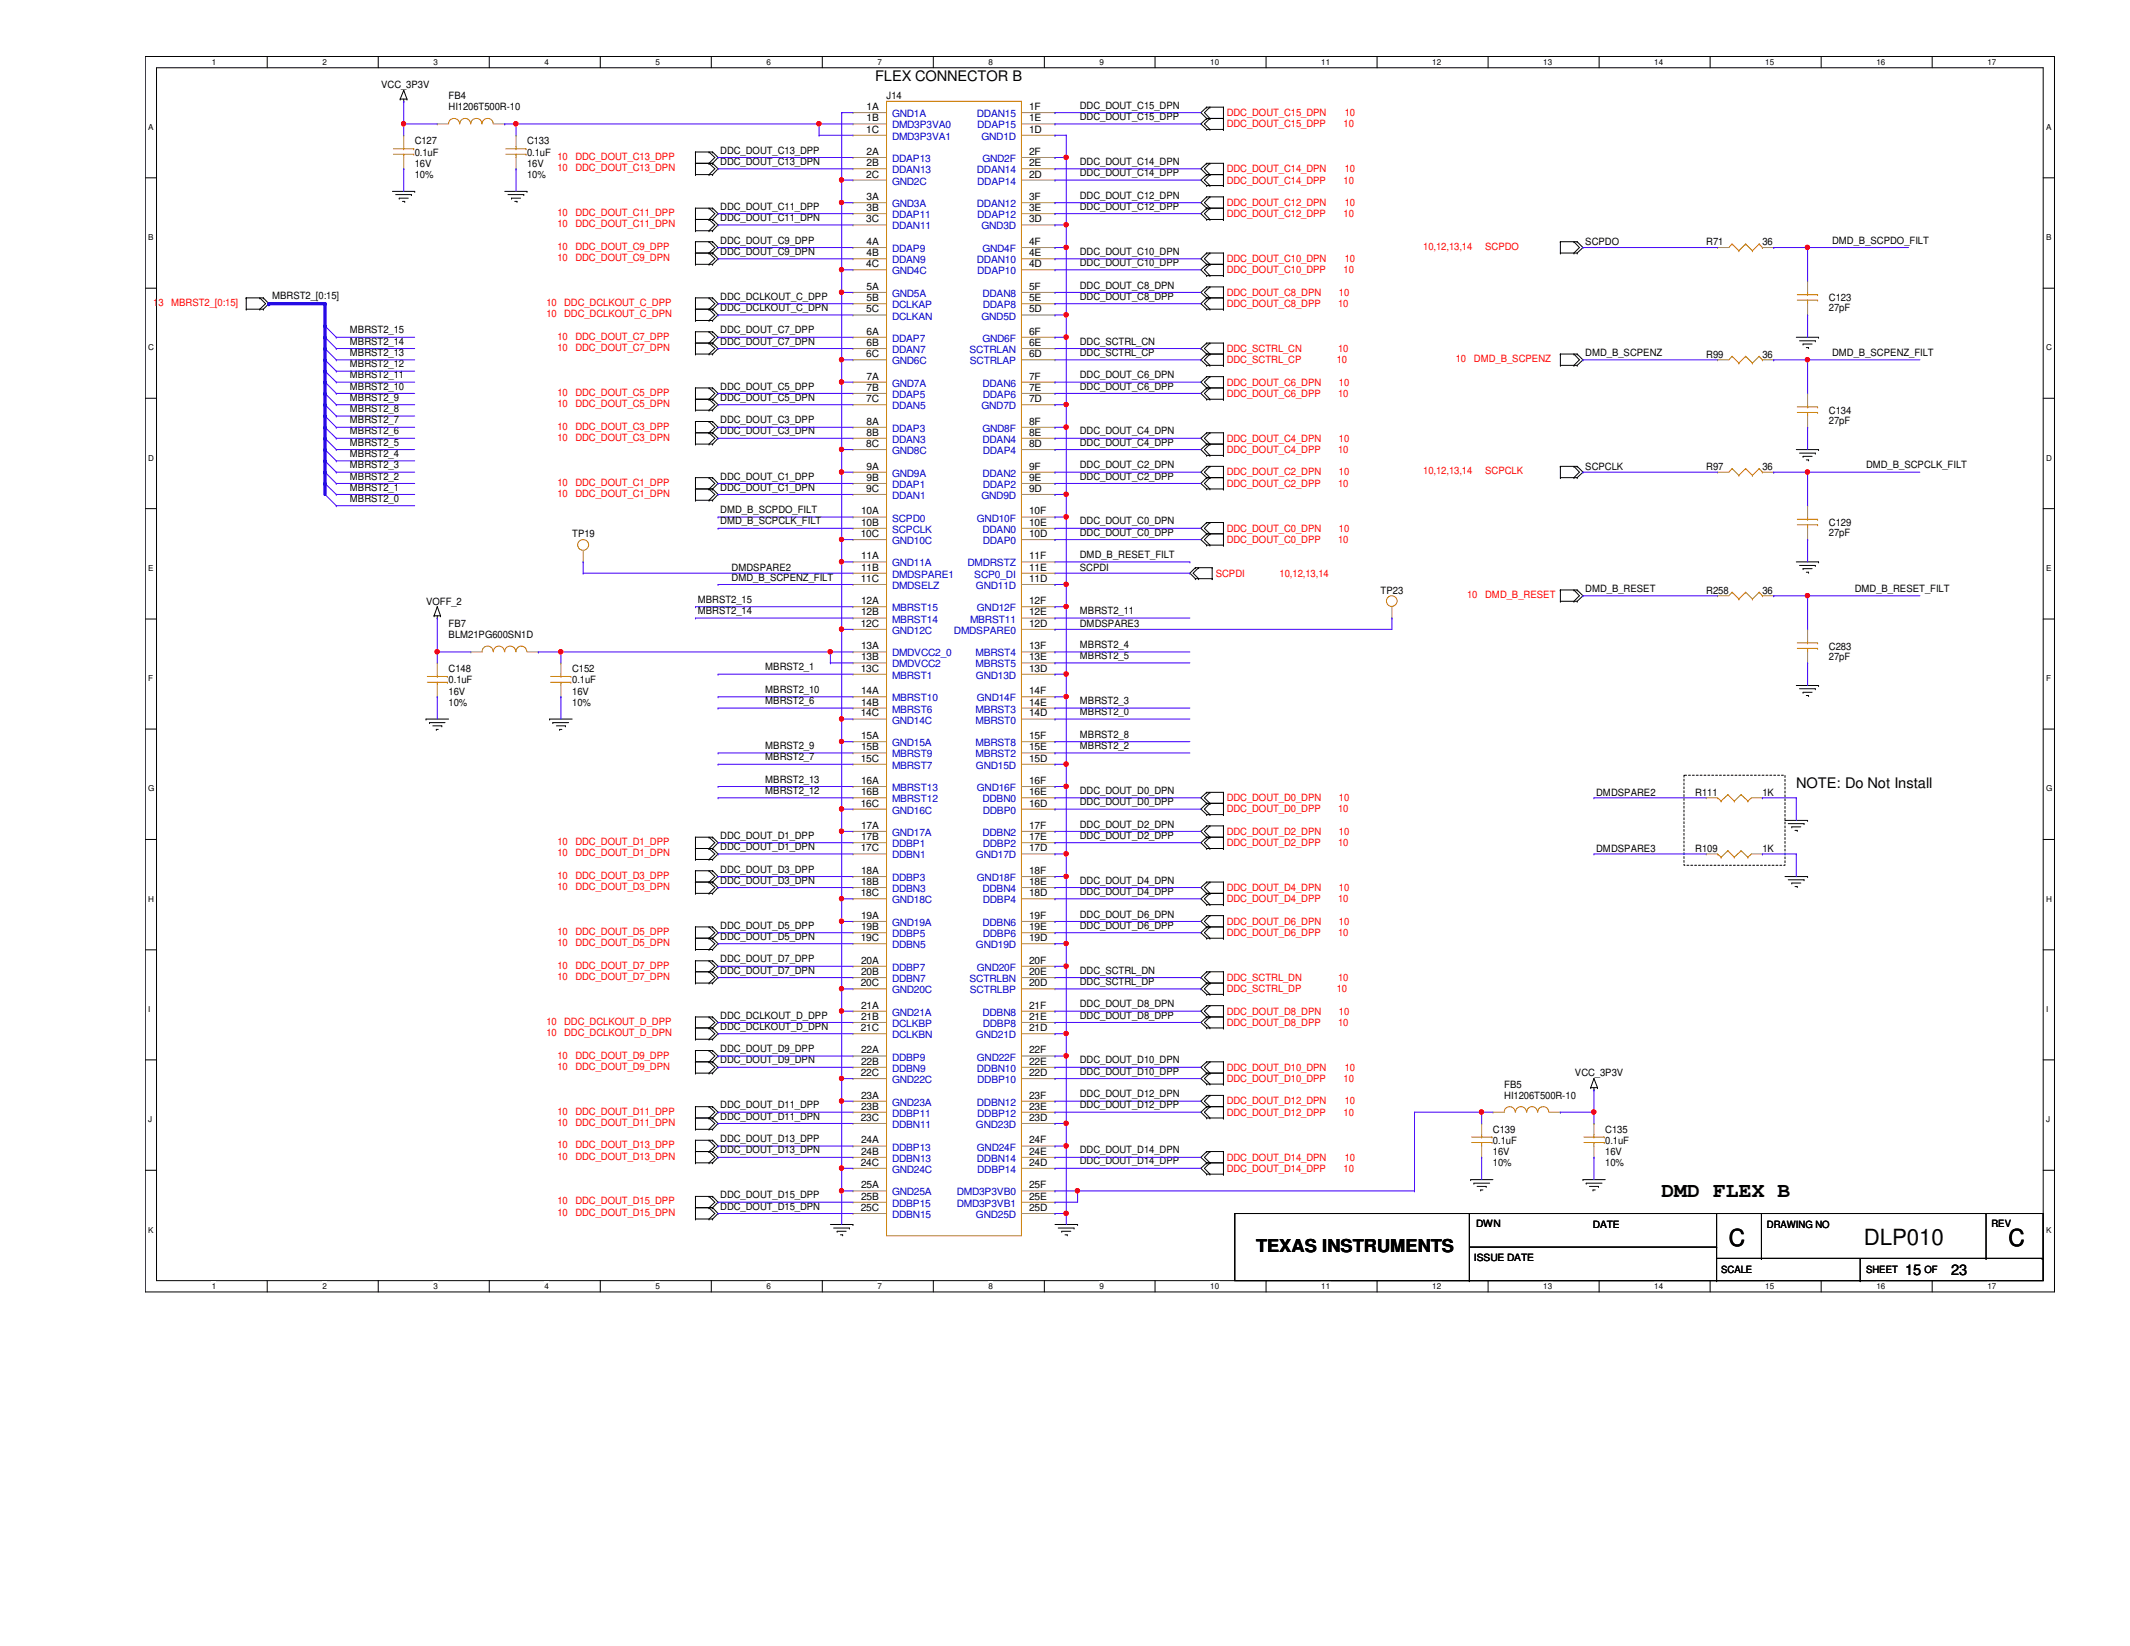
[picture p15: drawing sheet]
<svg xmlns="http://www.w3.org/2000/svg" width="279mm" height="216mm" viewBox="0 0 279 216" stroke-linecap="round" stroke-linejoin="round" font-family="sans-serif">
<defs><g id="words">
<g font-size="3.1">
<text x="226.8" y="163.4">C</text>
<text x="263.5" y="163.4">C</text>
</g>
<text font-size="2.9" x="244.5" y="163.2">DLP010</text>
<text font-size="2.8" x="217.9" y="157.1">DMD FLEX B</text>
<text font-size="2.3" x="164.8" y="164.3">TEXAS INSTRUMENTS</text>
<g font-size="1.9">
<text x="114.8" y="10.6">FLEX CONNECTOR B</text>
<text x="235.6" y="103.4">NOTE: Do Not Install</text>
<text x="249.9" y="167.2">15</text>
<text x="255.9" y="167.2">23</text>
</g>
<g font-size="1.3">
<text x="50" y="11.6">VCC_3P3V</text>
<text x="58.8" y="13">FB4</text>
<text x="58.8" y="14.5">HI1206T500R-10</text>
<text x="113.6" y="17.4">1C</text>
<text x="113.7" y="14.4">1A</text>
<text x="113.7" y="15.9">1B</text>
<text x="116.3" y="13">J14</text>
<text x="135" y="14.4">1F</text>
<text x="135" y="17.4">1D</text>
<text x="135" y="15.9">1E</text>
<text x="141.6" y="14.3">DDC_DOUT_C15_DPN</text>
<text x="141.6" y="15.7">DDC_DOUT_C15_DPP</text>
<text x="54.4" y="18.9">C127</text>
<text x="54.4" y="20.4">0.1uF</text>
<text x="54.4" y="23.3">10%</text>
<text x="54.4" y="21.8">16V</text>
<text x="69.1" y="18.9">C133</text>
<text x="69.1" y="20.4">0.1uF</text>
<text x="69.1" y="23.3">10%</text>
<text x="69.1" y="21.8">16V</text>
<text x="94.5" y="21.6">DDC_DOUT_C13_DPN</text>
<text x="94.5" y="20.2">DDC_DOUT_C13_DPP</text>
<text x="113.6" y="23.3">2C</text>
<text x="113.7" y="20.3">2A</text>
<text x="113.7" y="21.8">2B</text>
<text x="135" y="20.3">2F</text>
<text x="135" y="21.8">2E</text>
<text x="135" y="23.3">2D</text>
<text x="141.6" y="23.1">DDC_DOUT_C14_DPP</text>
<text x="141.6" y="21.6">DDC_DOUT_C14_DPN</text>
<text x="94.5" y="29">DDC_DOUT_C11_DPN</text>
<text x="94.5" y="27.5">DDC_DOUT_C11_DPP</text>
<text x="113.6" y="29.2">3C</text>
<text x="113.7" y="26.2">3A</text>
<text x="113.7" y="27.7">3B</text>
<text x="135" y="26.2">3F</text>
<text x="135" y="27.7">3E</text>
<text x="135" y="29.2">3D</text>
<text x="141.6" y="27.5">DDC_DOUT_C12_DPP</text>
<text x="141.6" y="26.1">DDC_DOUT_C12_DPN</text>
<text x="94.5" y="32">DDC_DOUT_C9_DPP</text>
<text x="94.5" y="33.4">DDC_DOUT_C9_DPN</text>
<text x="113.6" y="35.1">4C</text>
<text x="113.7" y="32.1">4A</text>
<text x="113.7" y="33.6">4B</text>
<text x="135" y="32.1">4F</text>
<text x="135" y="33.6">4E</text>
<text x="135" y="35.1">4D</text>
<text x="141.6" y="34.9">DDC_DOUT_C10_DPP</text>
<text x="141.6" y="33.4">DDC_DOUT_C10_DPN</text>
<text x="207.9" y="32.2">SCPDO</text>
<text x="223.8" y="32.2">R71</text>
<text x="231.2" y="32.2">36</text>
<text x="240.3" y="32">DMD_B_SCPDO_FILT</text>
<text x="35.7" y="39.2">MBRST2_[0:15]</text>
<text x="94.5" y="40.8">DDC_DCLKOUT_C_DPN</text>
<text x="94.5" y="39.3">DDC_DCLKOUT_C_DPP</text>
<text x="113.6" y="41">5C</text>
<text x="113.7" y="38">5A</text>
<text x="113.7" y="39.5">5B</text>
<text x="135" y="38">5F</text>
<text x="135" y="39.5">5E</text>
<text x="135" y="41">5D</text>
<text x="141.6" y="39.3">DDC_DOUT_C8_DPP</text>
<text x="141.6" y="37.8">DDC_DOUT_C8_DPN</text>
<text x="239.9" y="39.5">C123</text>
<text x="239.9" y="40.9">27pF</text>
<text x="45.9" y="43.7">MBRST2_15</text>
<text x="45.9" y="45.2">MBRST2_14</text>
<text x="45.9" y="46.7">MBRST2_13</text>
<text x="94.5" y="45.2">DDC_DOUT_C7_DPN</text>
<text x="94.5" y="43.7">DDC_DOUT_C7_DPP</text>
<text x="113.6" y="46.9">6C</text>
<text x="113.7" y="43.9">6A</text>
<text x="113.7" y="45.4">6B</text>
<text x="135" y="43.9">6F</text>
<text x="135" y="45.4">6E</text>
<text x="135" y="46.9">6D</text>
<text x="141.6" y="46.7">DDC_SCTRL_CP</text>
<text x="141.6" y="45.2">DDC_SCTRL_CN</text>
<text x="207.9" y="46.7">DMD_B_SCPENZ</text>
<text x="223.8" y="46.9">R99</text>
<text x="231.2" y="46.9">36</text>
<text x="240.3" y="46.7">DMD_B_SCPENZ_FILT</text>
<text x="45.9" y="49.6">MBRST2_11</text>
<text x="45.9" y="52.6">MBRST2_9</text>
<text x="45.9" y="51.1">MBRST2_10</text>
<text x="45.9" y="48.2">MBRST2_12</text>
<text x="94.5" y="52.6">DDC_DOUT_C5_DPN</text>
<text x="94.5" y="51.1">DDC_DOUT_C5_DPP</text>
<text x="113.6" y="52.7">7C</text>
<text x="113.7" y="49.8">7A</text>
<text x="113.7" y="51.3">7B</text>
<text x="135" y="49.8">7F</text>
<text x="135" y="51.3">7E</text>
<text x="135" y="52.7">7D</text>
<text x="141.6" y="51.1">DDC_DOUT_C6_DPP</text>
<text x="141.6" y="49.6">DDC_DOUT_C6_DPN</text>
<text x="45.9" y="54.1">MBRST2_8</text>
<text x="45.9" y="57">MBRST2_6</text>
<text x="45.9" y="55.5">MBRST2_7</text>
<text x="45.9" y="59.9">MBRST2_4</text>
<text x="45.9" y="58.5">MBRST2_5</text>
<text x="94.5" y="57">DDC_DOUT_C3_DPN</text>
<text x="94.5" y="55.5">DDC_DOUT_C3_DPP</text>
<text x="113.6" y="58.6">8C</text>
<text x="113.7" y="55.7">8A</text>
<text x="113.7" y="57.1">8B</text>
<text x="135" y="55.7">8F</text>
<text x="135" y="57.1">8E</text>
<text x="135" y="58.6">8D</text>
<text x="141.6" y="58.5">DDC_DOUT_C4_DPP</text>
<text x="141.6" y="57">DDC_DOUT_C4_DPN</text>
<text x="239.9" y="54.3">C134</text>
<text x="239.9" y="55.6">27pF</text>
<text x="45.9" y="65.8">MBRST2_0</text>
<text x="45.9" y="64.3">MBRST2_1</text>
<text x="45.9" y="62.9">MBRST2_2</text>
<text x="45.9" y="61.4">MBRST2_3</text>
<text x="94.5" y="64.3">DDC_DOUT_C1_DPN</text>
<text x="94.5" y="62.9">DDC_DOUT_C1_DPP</text>
<text x="113.6" y="64.5">9C</text>
<text x="113.7" y="61.6">9A</text>
<text x="113.7" y="63.1">9B</text>
<text x="135" y="61.6">9F</text>
<text x="135" y="63.1">9E</text>
<text x="135" y="64.5">9D</text>
<text x="141.6" y="62.9">DDC_DOUT_C2_DPP</text>
<text x="141.6" y="61.4">DDC_DOUT_C2_DPN</text>
<text x="207.9" y="61.6">SCPCLK</text>
<text x="223.8" y="61.6">R97</text>
<text x="231.2" y="61.6">36</text>
<text x="244.8" y="61.4">DMD_B_SCPCLK_FILT</text>
<text x="75.1" y="70.5">TP19</text>
<text x="94.5" y="67.3">DMD_B_SCPDO_FILT</text>
<text x="94.5" y="68.8">DMD_B_SCPCLK_FILT</text>
<text x="112.9" y="70.4">10C</text>
<text x="112.9" y="67.5">10A</text>
<text x="112.9" y="69">10B</text>
<text x="135" y="67.5">10F</text>
<text x="135" y="69">10E</text>
<text x="135" y="70.4">10D</text>
<text x="141.6" y="70.3">DDC_DOUT_C0_DPP</text>
<text x="141.6" y="68.8">DDC_DOUT_C0_DPN</text>
<text x="239.9" y="69">C129</text>
<text x="239.9" y="70.3">27pF</text>
<text x="96" y="74.9">DMDSPARE2</text>
<text x="96" y="76.2">DMD_B_SCPENZ_FILT</text>
<text x="112.9" y="76.3">11C</text>
<text x="112.9" y="73.4">11A</text>
<text x="112.9" y="74.8">11B</text>
<text x="135" y="73.4">11F</text>
<text x="135" y="74.8">11E</text>
<text x="135" y="76.3">11D</text>
<text x="141.6" y="74.9">SCPDI</text>
<text x="141.6" y="73.2">DMD_B_RESET_FILT</text>
<text x="181.1" y="77.9">TP23</text>
<text x="207.9" y="77.6">DMD_B_RESET</text>
<text x="223.8" y="77.9">R258</text>
<text x="231.2" y="77.9">36</text>
<text x="243.3" y="77.6">DMD_B_RESET_FILT</text>
<text x="55.9" y="79.3">VOFF_2</text>
<text x="58.8" y="82.3">FB7</text>
<text x="58.8" y="83.7">BLM21PG600SN1D</text>
<text x="91.5" y="79.1">MBRST2_15</text>
<text x="91.5" y="80.6">MBRST2_14</text>
<text x="112.9" y="82.2">12C</text>
<text x="112.9" y="79.2">12A</text>
<text x="112.9" y="80.7">12B</text>
<text x="135" y="79.2">12F</text>
<text x="135" y="80.7">12E</text>
<text x="135" y="82.2">12D</text>
<text x="141.6" y="82.3">DMDSPARE3</text>
<text x="141.6" y="80.6">MBRST2_11</text>
<text x="58.8" y="88.1">C148</text>
<text x="58.8" y="89.6">0.1uF</text>
<text x="75.1" y="88.1">C152</text>
<text x="75.1" y="89.6">0.1uF</text>
<text x="100.4" y="87.9">MBRST2_1</text>
<text x="112.9" y="88.1">13C</text>
<text x="112.9" y="85.2">13A</text>
<text x="112.9" y="86.6">13B</text>
<text x="135" y="85.2">13F</text>
<text x="135" y="86.6">13E</text>
<text x="135" y="88.1">13D</text>
<text x="141.6" y="86.4">MBRST2_5</text>
<text x="141.6" y="85">MBRST2_4</text>
<text x="239.9" y="85.2">C283</text>
<text x="239.9" y="86.5">27pF</text>
<text x="58.8" y="92.6">10%</text>
<text x="58.8" y="91.1">16V</text>
<text x="75.1" y="92.6">10%</text>
<text x="75.1" y="91.1">16V</text>
<text x="100.4" y="90.9">MBRST2_10</text>
<text x="100.4" y="92.4">MBRST2_6</text>
<text x="112.9" y="94">14C</text>
<text x="112.9" y="91.1">14A</text>
<text x="112.9" y="92.5">14B</text>
<text x="135" y="91.1">14F</text>
<text x="135" y="92.5">14E</text>
<text x="135" y="94">14D</text>
<text x="141.6" y="93.8">MBRST2_0</text>
<text x="141.6" y="92.4">MBRST2_3</text>
<text x="100.4" y="98.3">MBRST2_9</text>
<text x="100.4" y="99.7">MBRST2_7</text>
<text x="112.9" y="99.9">15C</text>
<text x="112.9" y="96.9">15A</text>
<text x="112.9" y="98.4">15B</text>
<text x="135" y="96.9">15F</text>
<text x="135" y="98.4">15E</text>
<text x="135" y="99.9">15D</text>
<text x="141.6" y="98.3">MBRST2_2</text>
<text x="141.6" y="96.8">MBRST2_8</text>
<text x="100.4" y="102.7">MBRST2_13</text>
<text x="100.4" y="104.1">MBRST2_12</text>
<text x="112.9" y="105.8">16C</text>
<text x="112.9" y="102.8">16A</text>
<text x="112.9" y="104.3">16B</text>
<text x="135" y="102.8">16F</text>
<text x="135" y="104.3">16E</text>
<text x="135" y="105.8">16D</text>
<text x="141.6" y="104.1">DDC_DOUT_D0_DPN</text>
<text x="141.6" y="105.6">DDC_DOUT_D0_DPP</text>
<text x="209.4" y="104.4">DMDSPARE2</text>
<text x="222.4" y="104.4">R111</text>
<text x="231.2" y="104.4">1K</text>
<text x="94.5" y="110">DDC_DOUT_D1_DPP</text>
<text x="94.5" y="111.5">DDC_DOUT_D1_DPN</text>
<text x="112.9" y="111.7">17C</text>
<text x="112.9" y="108.7">17A</text>
<text x="112.9" y="110.2">17B</text>
<text x="135" y="108.7">17F</text>
<text x="135" y="110.2">17E</text>
<text x="135" y="111.7">17D</text>
<text x="141.6" y="108.5">DDC_DOUT_D2_DPN</text>
<text x="141.6" y="110">DDC_DOUT_D2_DPP</text>
<text x="209.4" y="111.7">DMDSPARE3</text>
<text x="222.4" y="111.7">R109</text>
<text x="231.2" y="111.7">1K</text>
<text x="94.5" y="114.5">DDC_DOUT_D3_DPP</text>
<text x="94.5" y="115.9">DDC_DOUT_D3_DPN</text>
<text x="112.9" y="117.6">18C</text>
<text x="112.9" y="114.6">18A</text>
<text x="112.9" y="116.1">18B</text>
<text x="135" y="114.6">18F</text>
<text x="135" y="116.1">18E</text>
<text x="135" y="117.6">18D</text>
<text x="141.6" y="117.4">DDC_DOUT_D4_DPP</text>
<text x="141.6" y="115.9">DDC_DOUT_D4_DPN</text>
<text x="94.5" y="121.8">DDC_DOUT_D5_DPP</text>
<text x="94.5" y="123.3">DDC_DOUT_D5_DPN</text>
<text x="112.9" y="123.4">19C</text>
<text x="112.9" y="120.5">19A</text>
<text x="112.9" y="122">19B</text>
<text x="135" y="120.5">19F</text>
<text x="135" y="122">19E</text>
<text x="135" y="123.4">19D</text>
<text x="141.6" y="121.8">DDC_DOUT_D6_DPP</text>
<text x="141.6" y="120.4">DDC_DOUT_D6_DPN</text>
<text x="94.5" y="126.2">DDC_DOUT_D7_DPP</text>
<text x="94.5" y="127.7">DDC_DOUT_D7_DPN</text>
<text x="112.9" y="129.4">20C</text>
<text x="112.9" y="126.4">20A</text>
<text x="112.9" y="127.9">20B</text>
<text x="135" y="126.4">20F</text>
<text x="135" y="127.9">20E</text>
<text x="135" y="129.4">20D</text>
<text x="141.6" y="127.7">DDC_SCTRL_DN</text>
<text x="141.6" y="129.2">DDC_SCTRL_DP</text>
<text x="94.5" y="135.1">DDC_DCLKOUT_D_DPN</text>
<text x="94.5" y="133.6">DDC_DCLKOUT_D_DPP</text>
<text x="112.9" y="135.3">21C</text>
<text x="112.9" y="132.3">21A</text>
<text x="112.9" y="133.8">21B</text>
<text x="135" y="132.3">21F</text>
<text x="135" y="133.8">21E</text>
<text x="135" y="135.3">21D</text>
<text x="141.6" y="133.6">DDC_DOUT_D8_DPP</text>
<text x="141.6" y="132.1">DDC_DOUT_D8_DPN</text>
<text x="94.5" y="139.5">DDC_DOUT_D9_DPN</text>
<text x="94.5" y="138">DDC_DOUT_D9_DPP</text>
<text x="112.9" y="141.1">22C</text>
<text x="112.9" y="138.2">22A</text>
<text x="112.9" y="139.7">22B</text>
<text x="135" y="138.2">22F</text>
<text x="135" y="139.7">22E</text>
<text x="135" y="141.1">22D</text>
<text x="141.6" y="139.5">DDC_DOUT_D10_DPN</text>
<text x="141.6" y="143.9">DDC_DOUT_D12_DPN</text>
<text x="141.6" y="141">DDC_DOUT_D10_DPP</text>
<text x="197.3" y="142.7">FB5</text>
<text x="206.6" y="141.2">VCC_3P3V</text>
<text x="94.5" y="146.9">DDC_DOUT_D11_DPN</text>
<text x="94.5" y="145.4">DDC_DOUT_D11_DPP</text>
<text x="94.5" y="149.8">DDC_DOUT_D13_DPP</text>
<text x="112.9" y="147">23C</text>
<text x="112.9" y="144.1">23A</text>
<text x="112.9" y="145.5">23B</text>
<text x="112.9" y="150">24A</text>
<text x="135" y="144.1">23F</text>
<text x="135" y="145.5">23E</text>
<text x="135" y="147">23D</text>
<text x="135" y="150">24F</text>
<text x="141.6" y="145.4">DDC_DOUT_D12_DPP</text>
<text x="195.8" y="148.5">C139</text>
<text x="197.3" y="144.1">HI1206T500R-10</text>
<text x="210.6" y="148.5">C135</text>
<text x="94.5" y="151.3">DDC_DOUT_D13_DPN</text>
<text x="112.9" y="152.9">24C</text>
<text x="112.9" y="151.5">24B</text>
<text x="112.9" y="155.9">25A</text>
<text x="135" y="151.5">24E</text>
<text x="135" y="152.9">24D</text>
<text x="135" y="155.9">25F</text>
<text x="141.6" y="152.7">DDC_DOUT_D14_DPP</text>
<text x="141.6" y="151.3">DDC_DOUT_D14_DPN</text>
<text x="195.8" y="150">0.1uF</text>
<text x="195.8" y="153">10%</text>
<text x="195.8" y="151.5">16V</text>
<text x="210.6" y="150">0.1uF</text>
<text x="210.6" y="153">10%</text>
<text x="210.6" y="151.5">16V</text>
<text x="94.5" y="157.2">DDC_DOUT_D15_DPP</text>
<text x="94.5" y="158.7">DDC_DOUT_D15_DPN</text>
<text x="112.9" y="158.8">25C</text>
<text x="112.9" y="157.4">25B</text>
<text x="135" y="157.4">25E</text>
<text x="135" y="158.8">25D</text>
<text x="193.6" y="161">DWN</text>
<text x="209" y="161.1">DATE</text>
<text x="231.8" y="161.1">DRAWING NO</text>
<text x="261.2" y="161">REV</text>
<text x="193.3" y="165.4">ISSUE DATE</text>
<text x="225.8" y="167">SCALE</text>
<text x="244.8" y="167">SHEET</text>
<text x="252.4" y="167">OF</text>
</g>
<g font-size="1.3" fill="#00c">
<text x="117" y="15.4">GND1A</text>
<text x="117" y="16.8">DMD3P3VA0</text>
<text x="128.1" y="15.4">DDAN15</text>
<text x="128.2" y="16.8">DDAP15</text>
<text x="117" y="18.3">DMD3P3VA1</text>
<text x="117" y="21.3">DDAP13</text>
<text x="117" y="22.7">DDAN13</text>
<text x="128.1" y="22.7">DDAN14</text>
<text x="128.7" y="18.3">GND1D</text>
<text x="128.9" y="21.3">GND2F</text>
<text x="117" y="24.2">GND2C</text>
<text x="117" y="27.2">GND3A</text>
<text x="117" y="28.6">DDAP11</text>
<text x="128.1" y="27.2">DDAN12</text>
<text x="128.2" y="24.2">DDAP14</text>
<text x="128.2" y="28.6">DDAP12</text>
<text x="117" y="30.1">DDAN11</text>
<text x="117" y="33.1">DDAP9</text>
<text x="117" y="34.5">DDAN9</text>
<text x="117" y="36">GND4C</text>
<text x="128.1" y="34.5">DDAN10</text>
<text x="128.2" y="36">DDAP10</text>
<text x="128.7" y="30.1">GND3D</text>
<text x="128.9" y="33.1">GND4F</text>
<text x="117" y="38.9">GND5A</text>
<text x="117" y="40.4">DCLKAP</text>
<text x="117" y="41.9">DCLKAN</text>
<text x="128.7" y="41.9">GND5D</text>
<text x="128.9" y="38.9">DDAN8</text>
<text x="128.9" y="40.4">DDAP8</text>
<text x="117" y="44.8">DDAP7</text>
<text x="117" y="46.3">DDAN7</text>
<text x="117" y="47.8">GND6C</text>
<text x="127.2" y="46.3">SCTRLAN</text>
<text x="127.2" y="47.8">SCTRLAP</text>
<text x="128.9" y="44.8">GND6F</text>
<text x="117" y="50.7">GND7A</text>
<text x="117" y="52.2">DDAP5</text>
<text x="117" y="53.7">DDAN5</text>
<text x="128.7" y="53.7">GND7D</text>
<text x="128.9" y="50.7">DDAN6</text>
<text x="128.9" y="52.2">DDAP6</text>
<text x="117" y="56.6">DDAP3</text>
<text x="117" y="58.1">DDAN3</text>
<text x="117" y="59.6">GND8C</text>
<text x="128.9" y="56.6">GND8F</text>
<text x="128.9" y="58.1">DDAN4</text>
<text x="128.9" y="59.6">DDAP4</text>
<text x="117" y="62.5">GND9A</text>
<text x="117" y="64">DDAP1</text>
<text x="117" y="65.4">DDAN1</text>
<text x="128.7" y="65.4">GND9D</text>
<text x="128.9" y="62.5">DDAN2</text>
<text x="128.9" y="64">DDAP2</text>
<text x="117" y="68.4">SCPD0</text>
<text x="117" y="69.9">SCPCLK</text>
<text x="117" y="71.4">GND10C</text>
<text x="128.1" y="68.4">GND10F</text>
<text x="128.9" y="69.9">DDAN0</text>
<text x="128.9" y="71.4">DDAP0</text>
<text x="117" y="74.3">GND11A</text>
<text x="117" y="75.8">DMDSPARE1</text>
<text x="117" y="77.3">DMDSELZ</text>
<text x="126.9" y="74.3">DMDRSTZ</text>
<text x="127.8" y="75.8">SCP0_DI</text>
<text x="128" y="77.3">GND11D</text>
<text x="117" y="80.2">MBRST15</text>
<text x="117" y="81.7">MBRST14</text>
<text x="117" y="83.1">GND12C</text>
<text x="125.1" y="83.1">DMDSPARE0</text>
<text x="127.3" y="81.7">MBRST11</text>
<text x="128.1" y="80.2">GND12F</text>
<text x="117" y="86.1">DMDVCC2_0</text>
<text x="117" y="87.5">DMDVCC2</text>
<text x="117" y="89">MBRST1</text>
<text x="128" y="86.1">MBRST4</text>
<text x="128" y="87.5">MBRST5</text>
<text x="128" y="89">GND13D</text>
<text x="117" y="92">MBRST10</text>
<text x="117" y="93.5">MBRST6</text>
<text x="117" y="94.9">GND14C</text>
<text x="128" y="93.5">MBRST3</text>
<text x="128" y="94.9">MBRST0</text>
<text x="128.1" y="92">GND14F</text>
<text x="117" y="97.9">GND15A</text>
<text x="117" y="99.4">MBRST9</text>
<text x="117" y="100.8">MBRST7</text>
<text x="128" y="97.9">MBRST8</text>
<text x="128" y="99.4">MBRST2</text>
<text x="128" y="100.8">GND15D</text>
<text x="117" y="103.8">MBRST13</text>
<text x="117" y="105.2">MBRST12</text>
<text x="117" y="106.7">GND16C</text>
<text x="128.1" y="103.8">GND16F</text>
<text x="128.9" y="105.2">DDBN0</text>
<text x="128.9" y="106.7">DDBP0</text>
<text x="117" y="109.6">GND17A</text>
<text x="117" y="111.1">DDBP1</text>
<text x="117" y="112.6">DDBN1</text>
<text x="128" y="112.6">GND17D</text>
<text x="128.9" y="109.6">DDBN2</text>
<text x="128.9" y="111.1">DDBP2</text>
<text x="117" y="115.6">DDBP3</text>
<text x="117" y="117">DDBN3</text>
<text x="117" y="118.5">GND18C</text>
<text x="128.1" y="115.6">GND18F</text>
<text x="128.9" y="117">DDBN4</text>
<text x="128.9" y="118.5">DDBP4</text>
<text x="117" y="121.5">GND19A</text>
<text x="117" y="122.9">DDBP5</text>
<text x="117" y="124.4">DDBN5</text>
<text x="128" y="124.4">GND19D</text>
<text x="128.9" y="121.5">DDBN6</text>
<text x="128.9" y="122.9">DDBP6</text>
<text x="117" y="127.3">DDBP7</text>
<text x="117" y="128.8">DDBN7</text>
<text x="117" y="130.3">GND20C</text>
<text x="127.2" y="128.8">SCTRLBN</text>
<text x="127.2" y="130.3">SCTRLBP</text>
<text x="128.1" y="127.3">GND20F</text>
<text x="117" y="133.2">GND21A</text>
<text x="117" y="134.7">DCLKBP</text>
<text x="117" y="136.2">DCLKBN</text>
<text x="128" y="136.2">GND21D</text>
<text x="128.9" y="133.2">DDBN8</text>
<text x="128.9" y="134.7">DDBP8</text>
<text x="117" y="139.1">DDBP9</text>
<text x="117" y="140.6">DDBN9</text>
<text x="117" y="142.1">GND22C</text>
<text x="128.1" y="139.1">GND22F</text>
<text x="128.1" y="140.6">DDBN10</text>
<text x="128.2" y="142.1">DDBP10</text>
<text x="117" y="145">GND23A</text>
<text x="117" y="146.5">DDBP11</text>
<text x="117" y="148">DDBN11</text>
<text x="128" y="148">GND23D</text>
<text x="128.1" y="145">DDBN12</text>
<text x="128.2" y="146.5">DDBP12</text>
<text x="117" y="150.9">DDBP13</text>
<text x="117" y="152.4">DDBN13</text>
<text x="117" y="153.8">GND24C</text>
<text x="128.1" y="150.9">GND24F</text>
<text x="128.1" y="152.4">DDBN14</text>
<text x="128.2" y="153.8">DDBP14</text>
<text x="117" y="156.8">GND25A</text>
<text x="117" y="158.3">DDBP15</text>
<text x="117" y="159.8">DDBN15</text>
<text x="125.5" y="156.8">DMD3P3VB0</text>
<text x="125.5" y="158.3">DMD3P3VB1</text>
<text x="128" y="159.8">GND25D</text>
</g>
<g font-size="1.3" fill="#f00">
<text x="160.9" y="15.2">DDC_DOUT_C15_DPN</text>
<text x="160.9" y="16.7">DDC_DOUT_C15_DPP</text>
<text x="176.2" y="16.7">10</text>
<text x="176.4" y="15.2">10</text>
<text x="73.1" y="22.4">10</text>
<text x="73.1" y="21">10</text>
<text x="75.5" y="22.4">DDC_DOUT_C13_DPN</text>
<text x="75.5" y="21">DDC_DOUT_C13_DPP</text>
<text x="160.9" y="22.6">DDC_DOUT_C14_DPN</text>
<text x="176.4" y="22.6">10</text>
<text x="73.1" y="28.4">10</text>
<text x="73.1" y="29.8">10</text>
<text x="75.5" y="28.4">DDC_DOUT_C11_DPP</text>
<text x="75.5" y="29.8">DDC_DOUT_C11_DPN</text>
<text x="160.9" y="24.1">DDC_DOUT_C14_DPP</text>
<text x="160.9" y="27">DDC_DOUT_C12_DPN</text>
<text x="160.9" y="28.5">DDC_DOUT_C12_DPP</text>
<text x="176.2" y="24.1">10</text>
<text x="176.2" y="28.5">10</text>
<text x="176.4" y="27">10</text>
<text x="73.1" y="32.8">10</text>
<text x="73.1" y="34.2">10</text>
<text x="75.5" y="32.8">DDC_DOUT_C9_DPP</text>
<text x="75.5" y="34.2">DDC_DOUT_C9_DPN</text>
<text x="160.9" y="35.9">DDC_DOUT_C10_DPP</text>
<text x="160.9" y="34.4">DDC_DOUT_C10_DPN</text>
<text x="176.2" y="35.9">10</text>
<text x="176.4" y="34.4">10</text>
<text x="186.7" y="32.8">10,12,13,14</text>
<text x="194.8" y="32.8">SCPDO</text>
<text x="20.1" y="40.1">13</text>
<text x="22.4" y="40.1">MBRST2_[0:15]</text>
<text x="71.7" y="41.6">10</text>
<text x="71.7" y="40.1">10</text>
<text x="74" y="41.6">DDC_DCLKOUT_C_DPN</text>
<text x="74" y="40.1">DDC_DCLKOUT_C_DPP</text>
<text x="160.9" y="40.3">DDC_DOUT_C8_DPP</text>
<text x="160.9" y="38.8">DDC_DOUT_C8_DPN</text>
<text x="175.5" y="40.3">10</text>
<text x="175.6" y="38.8">10</text>
<text x="73.1" y="44.5">10</text>
<text x="73.1" y="46">10</text>
<text x="75.5" y="44.5">DDC_DOUT_C7_DPP</text>
<text x="75.5" y="46">DDC_DOUT_C7_DPN</text>
<text x="160.9" y="47.6">DDC_SCTRL_CP</text>
<text x="160.9" y="46.2">DDC_SCTRL_CN</text>
<text x="175.3" y="47.6">10</text>
<text x="175.5" y="46.2">10</text>
<text x="191" y="47.5">10</text>
<text x="193.3" y="47.5">DMD_B_SCPENZ</text>
<text x="73.1" y="51.9">10</text>
<text x="73.1" y="53.4">10</text>
<text x="75.5" y="51.9">DDC_DOUT_C5_DPP</text>
<text x="75.5" y="53.4">DDC_DOUT_C5_DPN</text>
<text x="160.9" y="52.1">DDC_DOUT_C6_DPP</text>
<text x="160.9" y="50.6">DDC_DOUT_C6_DPN</text>
<text x="175.5" y="52.1">10</text>
<text x="175.6" y="50.6">10</text>
<text x="73.1" y="56.3">10</text>
<text x="73.1" y="57.8">10</text>
<text x="75.5" y="56.3">DDC_DOUT_C3_DPP</text>
<text x="75.5" y="57.8">DDC_DOUT_C3_DPN</text>
<text x="160.9" y="59.4">DDC_DOUT_C4_DPP</text>
<text x="160.9" y="58">DDC_DOUT_C4_DPN</text>
<text x="175.5" y="59.4">10</text>
<text x="175.6" y="58">10</text>
<text x="73.1" y="63.7">10</text>
<text x="73.1" y="65.2">10</text>
<text x="75.5" y="63.7">DDC_DOUT_C1_DPP</text>
<text x="75.5" y="65.2">DDC_DOUT_C1_DPN</text>
<text x="160.9" y="62.4">DDC_DOUT_C2_DPN</text>
<text x="160.9" y="63.8">DDC_DOUT_C2_DPP</text>
<text x="175.5" y="63.8">10</text>
<text x="175.6" y="62.4">10</text>
<text x="186.7" y="62.2">10,12,13,14</text>
<text x="194.8" y="62.2">SCPCLK</text>
<text x="160.9" y="69.7">DDC_DOUT_C0_DPN</text>
<text x="160.9" y="71.2">DDC_DOUT_C0_DPP</text>
<text x="175.5" y="71.2">10</text>
<text x="175.6" y="69.7">10</text>
<text x="159.5" y="75.6">SCPDI</text>
<text x="167.9" y="75.6">10,12,13,14</text>
<text x="192.4" y="78.4">10</text>
<text x="194.8" y="78.4">DMD_B_RESET</text>
<text x="160.9" y="106.6">DDC_DOUT_D0_DPP</text>
<text x="160.9" y="105.1">DDC_DOUT_D0_DPN</text>
<text x="175.5" y="106.6">10</text>
<text x="175.6" y="105.1">10</text>
<text x="73.1" y="110.8">10</text>
<text x="73.1" y="112.3">10</text>
<text x="75.5" y="110.8">DDC_DOUT_D1_DPP</text>
<text x="75.5" y="112.3">DDC_DOUT_D1_DPN</text>
<text x="160.9" y="111">DDC_DOUT_D2_DPP</text>
<text x="160.9" y="109.5">DDC_DOUT_D2_DPN</text>
<text x="175.5" y="111">10</text>
<text x="175.6" y="109.5">10</text>
<text x="73.1" y="116.8">10</text>
<text x="73.1" y="115.3">10</text>
<text x="75.5" y="116.8">DDC_DOUT_D3_DPN</text>
<text x="75.5" y="115.3">DDC_DOUT_D3_DPP</text>
<text x="160.9" y="118.4">DDC_DOUT_D4_DPP</text>
<text x="160.9" y="116.9">DDC_DOUT_D4_DPN</text>
<text x="175.5" y="118.4">10</text>
<text x="175.6" y="116.9">10</text>
<text x="73.1" y="122.6">10</text>
<text x="73.1" y="124.1">10</text>
<text x="75.5" y="122.6">DDC_DOUT_D5_DPP</text>
<text x="75.5" y="124.1">DDC_DOUT_D5_DPN</text>
<text x="160.9" y="122.8">DDC_DOUT_D6_DPP</text>
<text x="160.9" y="121.3">DDC_DOUT_D6_DPN</text>
<text x="175.5" y="122.8">10</text>
<text x="175.6" y="121.3">10</text>
<text x="73.1" y="127">10</text>
<text x="73.1" y="128.5">10</text>
<text x="75.5" y="127">DDC_DOUT_D7_DPP</text>
<text x="75.5" y="128.5">DDC_DOUT_D7_DPN</text>
<text x="160.9" y="130.1">DDC_SCTRL_DP</text>
<text x="160.9" y="128.7">DDC_SCTRL_DN</text>
<text x="175.3" y="130.1">10</text>
<text x="175.5" y="128.7">10</text>
<text x="71.7" y="134.4">10</text>
<text x="71.7" y="135.9">10</text>
<text x="74" y="134.4">DDC_DCLKOUT_D_DPP</text>
<text x="74" y="135.9">DDC_DCLKOUT_D_DPN</text>
<text x="160.9" y="134.6">DDC_DOUT_D8_DPP</text>
<text x="160.9" y="133.1">DDC_DOUT_D8_DPN</text>
<text x="175.5" y="134.6">10</text>
<text x="175.6" y="133.1">10</text>
<text x="73.1" y="138.9">10</text>
<text x="73.1" y="140.3">10</text>
<text x="75.5" y="138.9">DDC_DOUT_D9_DPP</text>
<text x="75.5" y="140.3">DDC_DOUT_D9_DPN</text>
<text x="160.9" y="140.5">DDC_DOUT_D10_DPN</text>
<text x="160.9" y="141.9">DDC_DOUT_D10_DPP</text>
<text x="176.2" y="141.9">10</text>
<text x="176.4" y="140.5">10</text>
<text x="73.1" y="146.2">10</text>
<text x="73.1" y="147.7">10</text>
<text x="75.5" y="146.2">DDC_DOUT_D11_DPP</text>
<text x="75.5" y="147.7">DDC_DOUT_D11_DPN</text>
<text x="160.9" y="146.3">DDC_DOUT_D12_DPP</text>
<text x="160.9" y="144.9">DDC_DOUT_D12_DPN</text>
<text x="176.2" y="146.3">10</text>
<text x="176.4" y="144.9">10</text>
<text x="73.1" y="150.6">10</text>
<text x="73.1" y="152.1">10</text>
<text x="75.5" y="150.6">DDC_DOUT_D13_DPP</text>
<text x="75.5" y="152.1">DDC_DOUT_D13_DPN</text>
<text x="160.9" y="153.7">DDC_DOUT_D14_DPP</text>
<text x="160.9" y="152.2">DDC_DOUT_D14_DPN</text>
<text x="176.2" y="153.7">10</text>
<text x="176.4" y="152.2">10</text>
<text x="73.1" y="158">10</text>
<text x="73.1" y="159.5">10</text>
<text x="75.5" y="158">DDC_DOUT_D15_DPP</text>
<text x="75.5" y="159.5">DDC_DOUT_D15_DPN</text>
</g>
<g font-size="1.1">
<text x="27.8" y="8.6">1</text>
<text x="42.3" y="8.6">2</text>
<text x="56.9" y="8.6">3</text>
<text x="71.4" y="8.6">4</text>
<text x="86" y="8.6">5</text>
<text x="100.5" y="8.6">6</text>
<text x="115.1" y="8.6">7</text>
<text x="129.7" y="8.6">8</text>
<text x="144.2" y="8.6">9</text>
<text x="158.7" y="8.6">10</text>
<text x="173.3" y="8.6">11</text>
<text x="187.9" y="8.6">12</text>
<text x="202.4" y="8.6">13</text>
<text x="217" y="8.6">14</text>
<text x="231.6" y="8.6">15</text>
<text x="246.1" y="8.6">16</text>
<text x="260.7" y="8.6">17</text>
<text x="19.4" y="17.1">A</text>
<text x="268.4" y="17.1">A</text>
<text x="19.4" y="31.5">B</text>
<text x="268.4" y="31.5">B</text>
<text x="19.4" y="46">C</text>
<text x="268.4" y="46">C</text>
<text x="19.4" y="60.4">D</text>
<text x="268.4" y="60.4">D</text>
<text x="19.4" y="74.9">E</text>
<text x="268.4" y="74.9">E</text>
<text x="19.4" y="89.4">F</text>
<text x="268.4" y="89.4">F</text>
<text x="19.4" y="103.8">G</text>
<text x="268.4" y="103.8">G</text>
<text x="19.4" y="118.3">H</text>
<text x="268.4" y="118.3">H</text>
<text x="19.4" y="132.8">I</text>
<text x="268.4" y="132.8">I</text>
<text x="19.4" y="147.2">J</text>
<text x="268.4" y="147.2">J</text>
<text x="19.4" y="161.7">K</text>
<text x="268.4" y="161.7">K</text>
<text x="27.8" y="169.1">1</text>
<text x="42.3" y="169.1">2</text>
<text x="56.9" y="169.1">3</text>
<text x="71.4" y="169.1">4</text>
<text x="86" y="169.1">5</text>
<text x="100.5" y="169.1">6</text>
<text x="115.1" y="169.1">7</text>
<text x="129.7" y="169.1">8</text>
<text x="144.2" y="169.1">9</text>
<text x="158.7" y="169.1">10</text>
<text x="173.3" y="169.1">11</text>
<text x="187.9" y="169.1">12</text>
<text x="202.4" y="169.1">13</text>
<text x="217" y="169.1">14</text>
<text x="231.6" y="169.1">15</text>
<text x="246.1" y="169.1">16</text>
<text x="260.7" y="169.1">17</text>
</g>
</g></defs>
<path d="M19.1 7.4h250.4v162.1h-250.4zM20.5 8.9h247.5v159.1h-247.5z" fill="none" stroke="#000" stroke-width=".13"/>
<g fill="#fff">
<path d="M27.8 7.6h.6v1.2h-.6z"/>
<path d="M27.8 168.1h.6v1.2h-.6z"/>
</g>
<path d="M35.1 7.4v1.5M35.1 168v1.5" fill="none" stroke="#000" stroke-width=".13"/>
<g fill="#fff">
<path d="M42.3 7.6h.6v1.2h-.6z"/>
<path d="M42.3 168.1h.6v1.2h-.6z"/>
</g>
<path d="M49.6 7.4v1.5M49.6 168v1.5" fill="none" stroke="#000" stroke-width=".13"/>
<g fill="#fff">
<path d="M56.9 7.6h.5v1.2h-.5z"/>
<path d="M56.9 168.1h.5v1.2h-.5z"/>
</g>
<path d="M64.2 7.4v1.5M64.2 168v1.5" fill="none" stroke="#000" stroke-width=".13"/>
<g fill="#fff">
<path d="M71.4 7.6h.6v1.2h-.6z"/>
<path d="M71.4 168.1h.6v1.2h-.6z"/>
</g>
<path d="M78.7 7.4v1.5M78.7 168v1.5" fill="none" stroke="#000" stroke-width=".13"/>
<g fill="#fff">
<path d="M86 7.6h.6v1.2h-.6z"/>
<path d="M86 168.1h.6v1.2h-.6z"/>
</g>
<path d="M93.3 7.4v1.5M93.3 168v1.5" fill="none" stroke="#000" stroke-width=".13"/>
<g fill="#fff">
<path d="M100.5 7.6h.6v1.2h-.6z"/>
<path d="M100.5 168.1h.6v1.2h-.6z"/>
</g>
<path d="M107.9 7.4v1.5M107.9 168v1.5" fill="none" stroke="#000" stroke-width=".13"/>
<g fill="#fff">
<path d="M115.1 7.6h.6v1.2h-.6z"/>
<path d="M115.1 168.1h.6v1.2h-.6z"/>
</g>
<path d="M122.4 7.4v1.5M122.4 168v1.5" fill="none" stroke="#000" stroke-width=".13"/>
<g fill="#fff">
<path d="M129.7 7.6h.6v1.2h-.6z"/>
<path d="M129.7 168.1h.6v1.2h-.6z"/>
</g>
<path d="M137 7.4v1.5M137 168v1.5" fill="none" stroke="#000" stroke-width=".13"/>
<g fill="#fff">
<path d="M144.2 7.6h.6v1.2h-.6z"/>
<path d="M144.2 168.1h.6v1.2h-.6z"/>
</g>
<path d="M151.5 7.4v1.5M151.5 168v1.5" fill="none" stroke="#000" stroke-width=".13"/>
<g fill="#fff">
<path d="M158.8 7.6h1.1v1.2h-1.1z"/>
<path d="M158.8 168.1h1.1v1.2h-1.1z"/>
</g>
<path d="M166.1 7.4v1.5M166.1 168v1.5" fill="none" stroke="#000" stroke-width=".13"/>
<g fill="#fff">
<path d="M173.3 7.6h1.2v1.2h-1.2z"/>
<path d="M173.3 168.1h1.2v1.2h-1.2z"/>
</g>
<path d="M180.6 7.4v1.5M180.6 168v1.5" fill="none" stroke="#000" stroke-width=".13"/>
<g fill="#fff">
<path d="M187.9 7.6h1.2v1.2h-1.2z"/>
<path d="M187.9 168.1h1.2v1.2h-1.2z"/>
</g>
<path d="M195.2 7.4v1.5M195.2 168v1.5" fill="none" stroke="#000" stroke-width=".13"/>
<g fill="#fff">
<path d="M202.4 7.6h1.2v1.2h-1.2z"/>
<path d="M202.4 168.1h1.2v1.2h-1.2z"/>
</g>
<path d="M209.8 7.4v1.5M209.8 168v1.5" fill="none" stroke="#000" stroke-width=".13"/>
<g fill="#fff">
<path d="M217 7.6h1.2v1.2h-1.2z"/>
<path d="M217 168.1h1.2v1.2h-1.2z"/>
</g>
<path d="M224.3 7.4v1.5M224.3 168v1.5" fill="none" stroke="#000" stroke-width=".13"/>
<g fill="#fff">
<path d="M231.6 7.6h1.1v1.2h-1.1z"/>
<path d="M231.6 168.1h1.1v1.2h-1.1z"/>
</g>
<path d="M238.9 7.4v1.5M238.9 168v1.5" fill="none" stroke="#000" stroke-width=".13"/>
<g fill="#fff">
<path d="M246.1 7.6h1.2v1.2h-1.2z"/>
<path d="M246.1 168.1h1.2v1.2h-1.2z"/>
</g>
<path d="M253.4 7.4v1.5M253.4 168v1.5" fill="none" stroke="#000" stroke-width=".13"/>
<g fill="#fff">
<path d="M260.7 7.6h1.2v1.2h-1.2z"/>
<path d="M260.7 168.1h1.2v1.2h-1.2z"/>
<path d="M19.4 16.1h.8v1.2h-.8z"/>
<path d="M268.4 16.1h.7v1.2h-.7z"/>
<path d="M19.4 30.5h.8v1.2h-.8z"/>
<path d="M268.4 30.5h.7v1.2h-.7z"/>
</g>
<path d="M19.1 23.3h1.4M268 23.3h1.5" fill="none" stroke="#000" stroke-width=".13"/>
<g fill="#fff">
<path d="M19.4 45h.8v1.2h-.8z"/>
<path d="M268.4 45h.8v1.2h-.8z"/>
</g>
<path d="M19.1 37.8h1.4M268 37.8h1.5" fill="none" stroke="#000" stroke-width=".13"/>
<g fill="#fff">
<path d="M19.4 59.4h.8v1.2h-.8z"/>
<path d="M268.4 59.4h.8v1.2h-.8z"/>
</g>
<path d="M19.1 52.2h1.4M268 52.2h1.5" fill="none" stroke="#000" stroke-width=".13"/>
<g fill="#fff">
<path d="M19.4 73.9h.8v1.2h-.8z"/>
<path d="M268.4 73.9h.7v1.2h-.7z"/>
</g>
<path d="M19.1 66.7h1.4M268 66.7h1.5" fill="none" stroke="#000" stroke-width=".13"/>
<g fill="#fff">
<path d="M19.4 88.4h.7v1.2h-.7z"/>
<path d="M268.4 88.4h.6v1.2h-.6z"/>
</g>
<path d="M19.1 81.2h1.4M268 81.2h1.5" fill="none" stroke="#000" stroke-width=".13"/>
<g fill="#fff">
<path d="M19.4 102.8h.8v1.2h-.8z"/>
<path d="M268.4 102.8h.8v1.2h-.8z"/>
</g>
<path d="M19.1 95.6h1.4M268 95.6h1.5" fill="none" stroke="#000" stroke-width=".13"/>
<g fill="#fff">
<path d="M19.4 117.3h.8v1.2h-.8z"/>
<path d="M268.4 117.3h.8v1.2h-.8z"/>
</g>
<path d="M19.1 110.1h1.4M268 110.1h1.5" fill="none" stroke="#000" stroke-width=".13"/>
<g fill="#fff">
<path d="M19.4 131.8h.3v1.2h-.3z"/>
<path d="M268.4 131.8h.2v1.2h-.2z"/>
</g>
<path d="M19.1 124.6h1.4M268 124.6h1.5" fill="none" stroke="#000" stroke-width=".13"/>
<g fill="#fff">
<path d="M19.4 146.2h.6v1.2h-.6z"/>
<path d="M268.4 146.2h.5v1.2h-.5z"/>
</g>
<path d="M19.1 139h1.4M268 139h1.5" fill="none" stroke="#000" stroke-width=".13"/>
<g fill="#fff">
<path d="M19.4 160.7h.8v1.2h-.8z"/>
<path d="M268.4 160.7h.7v1.2h-.7z"/>
</g>
<g fill="none" stroke="#000" stroke-width=".13">
<path d="M52.5 13h.1M52.5 13h.9M53 13.3h.1M53 11.9h.1M53 13v.3M53 11.9l-.5 1.1M53 11.9l.4 1.1M53.4 13h.1M91.2 19.9h.1M91.2 19.9v3M91.2 19.9h2.3M93 19.9h.1"/>
<path d="M93 19.9l.8 .8-.8 .7M93.5 19.9h.1M93.5 19.9l.7 .8-.7 .7M158.3 14.1h.1M158.3 15.5h.1M158.3 17h.1M158.3 14.1l-.8 .7 .8 .7M158.3 14.1h2.2M158.3 15.5h2.2M158.3 15.5l-.8 .8 .8 .7M158.3 17h2.2M158.7 14.1h.1"/>
<path d="M158.7 15.5h.1M158.7 17h.1M158.7 14.1l-.7 .7 .7 .7M158.7 15.5l-.7 .8 .7 .7M160.5 14.1h.1M160.5 15.5h.1M160.5 17h.1M160.5 14.1v2.9M32.3 39.1h.1M32.3 39.1h2.2M32.3 39.1v1.5M34.1 39.1h.1"/>
<path d="M34.1 39.1l.7 .7-.7 .8M34.5 39.1h.1M34.5 39.1l.8 .7-.8 .8M51.5 25.1h2.9M51.9 25.5h2.1M52.4 26h.1M52.4 26h1.2M52.8 26.4h.3M53.1 26.4h.1M54 25.5h.1M54.4 25.1h.1M66.2 25.1h2.9"/>
<path d="M66.6 25.5h2.1M67.1 26h.1M67.1 26h1.2M67.5 26.4h.3M67.8 26.4h.1M68.7 25.5h.1M69.1 25.1h.1M91.2 28.8h.1M91.2 27.3h.1M91.2 30.3h.1M91.2 22.9h.1M91.2 21.4h.1"/>
<path d="M91.2 39.1h.1M91.2 33.2h.1M91.2 31.7h.1M91.2 34.7h.1M91.2 28.8h2.3M91.2 27.3h2.3M91.2 27.3v3M91.2 31.7v3M91.2 39.1v2.9M91.2 30.3h2.3M91.2 22.9h2.3M91.2 21.4h2.3"/>
<path d="M91.2 34.7h2.3M91.2 33.2h2.3M91.2 39.1h2.3M91.2 31.7h2.3M93 28.8h.1M93 27.3h.1M93 30.3h.1M93 22.9h.1M93 21.4h.1M93 39.1h.1M93 33.2h.1M93 31.7h.1"/>
<path d="M93 34.7h.1M93 27.3l.8 .7-.8 .8M93 28.8l.8 .7-.8 .8M93 21.4l.8 .7-.8 .8M93 39.1l.8 .7-.8 .8M93 31.7l.8 .8-.8 .7M93 33.2l.8 .8-.8 .7M93.5 28.8h.1M93.5 27.3h.1M93.5 30.3h.1M93.5 22.9h.1M93.5 21.4h.1"/>
<path d="M93.5 39.1h.1M93.5 33.2h.1M93.5 31.7h.1M93.5 34.7h.1M93.5 27.3l.7 .7-.7 .8M93.5 28.8l.7 .7-.7 .8M93.5 21.4l.7 .7-.7 .8M93.5 39.1l.7 .7-.7 .8M93.5 31.7l.7 .8-.7 .7M93.5 33.2l.7 .8-.7 .7M158.3 21.4h.1M158.3 22.9h.1"/>
<path d="M158.3 24.3h.1M158.3 25.8h.1M158.3 27.3h.1M158.3 28.8h.1M158.3 34.7h.1M158.3 36.2h.1M158.3 33.2h.1M158.3 39.1h.1M158.3 37.6h.1M158.3 28.8h2.2M158.3 27.3h2.2M158.3 22.9h2.2"/>
<path d="M158.3 21.4h2.2M158.3 21.4l-.8 .7 .8 .8M158.3 22.9l-.8 .7 .8 .7M158.3 24.3h2.2M158.3 25.8l-.8 .8 .8 .7M158.3 25.8h2.2M158.3 27.3l-.8 .7 .8 .8M158.3 34.7l-.8 .7 .8 .8M158.3 34.7h2.2M158.3 36.2h2.2M158.3 33.2l-.8 .8 .8 .7M158.3 33.2h2.2"/>
<path d="M158.3 39.1l-.8 .7 .8 .8M158.3 39.1h2.2M158.3 37.6l-.8 .8 .8 .7M158.3 37.6h2.2M158.7 21.4h.1M158.7 22.9h.1M158.7 24.3h.1M158.7 25.8h.1M158.7 27.3h.1M158.7 28.8h.1M158.7 34.7h.1M158.7 36.2h.1"/>
<path d="M158.7 33.2h.1M158.7 39.1h.1M158.7 37.6h.1M158.7 21.4l-.7 .7 .7 .8M158.7 22.9l-.7 .7 .7 .7M158.7 25.8l-.7 .8 .7 .7M158.7 27.3l-.7 .7 .7 .8M158.7 34.7l-.7 .7 .7 .8M158.7 33.2l-.7 .8 .7 .7M158.7 39.1l-.7 .7 .7 .8M158.7 37.6l-.7 .8 .7 .7M160.5 21.4h.1"/>
<path d="M160.5 22.9h.1M160.5 24.3h.1M160.5 25.8h.1M160.5 27.3h.1M160.5 28.8h.1M160.5 34.7h.1M160.5 36.2h.1M160.5 33.2h.1M160.5 39.1h.1M160.5 37.6h.1M160.5 21.4v2.9M160.5 25.8v3"/>
<path d="M160.5 33.2v3M160.5 37.6v3M204.7 33.2h.1M204.7 31.7h.1M204.7 33.2h2.2M204.7 31.7v1.5M204.7 31.7h2.2M206.5 33.2h.1M206.5 31.7h.1M206.5 31.7l.7 .8-.7 .7M206.9 33.2h.1M206.9 31.7h.1"/>
<path d="M206.9 31.7l.7 .8-.7 .7M32.3 40.6h.1M32.3 40.6h2.2M34.1 40.6h.1M34.5 40.6h.1M91.2 56.8h.1M91.2 55.3h.1M91.2 58.3h.1M91.2 52.4h.1M91.2 50.9h.1M91.2 53.8h.1M91.2 45h.1"/>
<path d="M91.2 43.5h.1M91.2 46.4h.1M91.2 42h.1M91.2 40.6h.1M91.2 43.5v2.9M91.2 50.9v2.9M91.2 55.3v3M91.2 40.6h2.3M91.2 50.9h2.3M91.2 52.4h2.3M91.2 58.3h2.3M91.2 56.8h2.3"/>
<path d="M91.2 55.3h2.3M91.2 53.8h2.3M91.2 46.4h2.3M91.2 45h2.3M91.2 43.5h2.3M91.2 42h2.3M93 56.8h.1M93 55.3h.1M93 58.3h.1M93 52.4h.1M93 50.9h.1M93 53.8h.1"/>
<path d="M93 45h.1M93 43.5h.1M93 46.4h.1M93 42h.1M93 40.6h.1M93 55.3l.8 .7-.8 .8M93 56.8l.8 .7-.8 .8M93 50.9l.8 .7-.8 .8M93 52.4l.8 .7-.8 .7M93 43.5l.8 .7-.8 .8M93 45l.8 .7-.8 .7M93 40.6l.8 .7-.8 .7"/>
<path d="M93.5 56.8h.1M93.5 55.3h.1M93.5 58.3h.1M93.5 52.4h.1M93.5 50.9h.1M93.5 53.8h.1M93.5 45h.1M93.5 43.5h.1M93.5 46.4h.1M93.5 42h.1M93.5 40.6h.1M93.5 55.3l.7 .7-.7 .8"/>
<path d="M93.5 56.8l.7 .7-.7 .8M93.5 50.9l.7 .7-.7 .8M93.5 52.4l.7 .7-.7 .7M93.5 43.5l.7 .7-.7 .8M93.5 45l.7 .7-.7 .7M93.5 40.6l.7 .7-.7 .7M158.3 40.6h.1M158.3 50.9h.1M158.3 52.4h.1M158.3 49.4h.1M158.3 58.3h.1M158.3 59.7h.1"/>
<path d="M158.3 56.8h.1M158.3 46.4h.1M158.3 47.9h.1M158.3 45h.1M158.3 40.6h2.2M158.3 50.9l-.8 .7 .8 .8M158.3 50.9h2.2M158.3 52.4h2.2M158.3 49.4l-.8 .7 .8 .8M158.3 49.4h2.2M158.3 58.3l-.8 .7 .8 .7M158.3 58.3h2.2"/>
<path d="M158.3 59.7h2.2M158.3 56.8l-.8 .7 .8 .8M158.3 56.8h2.2M158.3 46.4l-.8 .8 .8 .7M158.3 46.4h2.2M158.3 47.9h2.2M158.3 45l-.8 .7 .8 .7M158.3 45h2.2M158.7 40.6h.1M158.7 50.9h.1M158.7 52.4h.1M158.7 49.4h.1"/>
<path d="M158.7 58.3h.1M158.7 59.7h.1M158.7 56.8h.1M158.7 46.4h.1M158.7 47.9h.1M158.7 45h.1M158.7 50.9l-.7 .7 .7 .8M158.7 49.4l-.7 .7 .7 .8M158.7 58.3l-.7 .7 .7 .7M158.7 56.8l-.7 .7 .7 .8M158.7 46.4l-.7 .8 .7 .7M158.7 45l-.7 .7 .7 .7"/>
<path d="M160.5 40.6h.1M160.5 50.9h.1M160.5 52.4h.1M160.5 49.4h.1M160.5 58.3h.1M160.5 59.7h.1M160.5 56.8h.1M160.5 46.4h.1M160.5 47.9h.1M160.5 45h.1M160.5 45v2.9M160.5 49.4v3"/>
<path d="M160.5 56.8v2.9M204.7 47.9h.1M204.7 46.4h.1M204.7 46.4h2.2M204.7 47.9h2.2M204.7 46.4v1.5M206.5 47.9h.1M206.5 46.4h.1M206.5 46.4l.7 .8-.7 .7M206.9 47.9h.1M206.9 46.4h.1M206.9 46.4l.7 .8-.7 .7"/>
<path d="M235.6 44.2h2.9M235.6 59h2.9M236.1 44.7h2M236.1 59.4h2M236.5 45.1h.1M236.5 59.9h.1M236.5 45.1h1.2M236.5 59.9h1.2M236.9 45.6h.3M237.2 45.6h.1M238.1 44.7h.1M238.1 59.4h.1"/>
<path d="M238.5 44.2h.1M238.5 59h.1M57.4 79.6h.1M57.4 79.6l-.5 1.2M57.4 79.6l.4 1.2M91.2 64.1h.1M91.2 62.7h.1M91.2 65.6h.1M91.2 62.7v2.9M91.2 62.7h2.3M91.2 64.1h2.3M91.2 65.6h2.3"/>
<path d="M93 64.1h.1M93 62.7h.1M93 65.6h.1M93 62.7l.8 .7-.8 .7M93 64.1l.8 .8-.8 .7M93.5 64.1h.1M93.5 62.7h.1M93.5 65.6h.1M93.5 62.7l.7 .7-.7 .7M93.5 64.1l.7 .8-.7 .7M156.8 74.5h.1M156.8 75.9h.1"/>
<path d="M156.8 74.5l-.7 .7 .7 .7M156.8 74.5h2.2M156.8 75.9h2.2M157.2 74.5h.1M157.2 75.9h.1M157.2 74.5l-.7 .7 .7 .7M158.3 61.2h.1M158.3 62.7h.1M158.3 64.1h.1M158.3 68.5h.1M158.3 70h.1M158.3 71.5h.1"/>
<path d="M158.3 62.7l-.8 .7 .8 .7M158.3 70l-.8 .8 .8 .7M158.3 61.2l-.8 .7 .8 .8M158.3 61.2h2.2M158.3 62.7h2.2M158.3 64.1h2.2M158.3 68.5l-.8 .8 .8 .7M158.3 68.5h2.2M158.3 70h2.2M158.3 71.5h2.2M158.7 61.2h.1M158.7 62.7h.1"/>
<path d="M158.7 64.1h.1M158.7 68.5h.1M158.7 70h.1M158.7 71.5h.1M158.7 61.2l-.7 .7 .7 .8M158.7 62.7l-.7 .7 .7 .7M158.7 68.5l-.7 .8 .7 .7M158.7 70l-.7 .8 .7 .7M159 74.5h.1M159 75.9h.1M159 74.5v1.4M160.5 61.2h.1"/>
<path d="M160.5 62.7h.1M160.5 64.1h.1M160.5 68.5h.1M160.5 70h.1M160.5 71.5h.1M160.5 61.2v2.9M160.5 68.5v3M204.7 78.9h.1M204.7 77.4h.1M204.7 62.7h.1M204.7 61.2h.1M204.7 61.2h2.2"/>
<path d="M204.7 62.7h2.2M204.7 78.9h2.2M204.7 77.4h2.2M204.7 61.2v1.5M204.7 77.4v1.5M206.5 78.9h.1M206.5 77.4h.1M206.5 62.7h.1M206.5 61.2h.1M206.5 77.4l.7 .7-.7 .8M206.5 61.2l.7 .7-.7 .8M206.9 78.9h.1"/>
<path d="M206.9 77.4h.1M206.9 62.7h.1M206.9 61.2h.1M206.9 77.4l.7 .7-.7 .8M206.9 61.2l.7 .7-.7 .8M235.6 73.7h2.9M236.1 74.2h2M236.5 74.6h.1M236.5 74.6h1.2M236.9 60.3h.3M236.9 75.1h.3M237.2 60.3h.1"/>
<path d="M237.2 75.1h.1M238.1 74.2h.1M238.5 73.7h.1M55.9 94.3h.1M55.9 94.3h2.9M56.3 94.8h.1M56.3 94.8h2.1M56.8 95.2h1.2M56.9 80.8h.1M56.9 80.8h.9M57.2 95.7h.1M57.2 95.7h.3"/>
<path d="M57.4 81.1h.1M57.4 80.8v.3M57.8 80.8h.1M58 95.2h.1M72.1 94.3h.1M72.1 94.3h3M72.5 94.8h.1M72.5 94.8h2.1M73 95.2h1.2M73.4 95.7h.1M73.4 95.7h.3M74.2 95.2h.1"/>
<path d="M235.6 89.9h2.9M236.1 90.3h2M236.5 90.8h.1M236.5 90.8h1.2M236.9 91.2h.3M237.2 91.2h.1M238.1 90.3h.1M238.5 89.9h.1M91.2 117.2h.1M91.2 115.7h.1M91.2 111.3h.1M91.2 109.8h.1"/>
<path d="M91.2 112.7h.1M91.2 114.2h.1M91.2 109.8v2.9M91.2 114.2v3M91.2 117.2h2.3M91.2 115.7h2.3M91.2 109.8h2.3M91.2 111.3h2.3M91.2 112.7h2.3M91.2 114.2h2.3M93 117.2h.1M93 115.7h.1"/>
<path d="M93 111.3h.1M93 109.8h.1M93 112.7h.1M93 114.2h.1M93 115.7l.8 .7-.8 .8M93 109.8l.8 .7-.8 .8M93 111.3l.8 .7-.8 .7M93 114.2l.8 .8-.8 .7M93.5 117.2h.1M93.5 115.7h.1M93.5 111.3h.1M93.5 109.8h.1"/>
<path d="M93.5 112.7h.1M93.5 114.2h.1M93.5 115.7l.7 .7-.7 .8M93.5 109.8l.7 .7-.7 .8M93.5 111.3l.7 .7-.7 .7M93.5 114.2l.7 .8-.7 .7M158.3 117.2h.1M158.3 118.7h.1M158.3 115.7h.1M158.3 109.8h.1M158.3 111.3h.1M158.3 108.3h.1"/>
<path d="M158.3 105.4h.1M158.3 106.8h.1M158.3 103.9h.1M158.3 117.2h2.2M158.3 115.7h2.2M158.3 117.2l-.8 .7 .8 .8M158.3 118.7h2.2M158.3 115.7l-.8 .7 .8 .8M158.3 109.8l-.8 .7 .8 .8M158.3 109.8h2.2M158.3 111.3h2.2M158.3 108.3l-.8 .8 .8 .7"/>
<path d="M158.3 108.3h2.2M158.3 105.4l-.8 .7 .8 .7M158.3 105.4h2.2M158.3 106.8h2.2M158.3 103.9l-.8 .7 .8 .8M158.3 103.9h2.2M158.7 117.2h.1M158.7 118.7h.1M158.7 115.7h.1M158.7 109.8h.1M158.7 111.3h.1M158.7 108.3h.1"/>
<path d="M158.7 105.4h.1M158.7 106.8h.1M158.7 103.9h.1M158.7 117.2l-.7 .7 .7 .8M158.7 115.7l-.7 .7 .7 .8M158.7 109.8l-.7 .7 .7 .8M158.7 108.3l-.7 .8 .7 .7M158.7 105.4l-.7 .7 .7 .7M158.7 103.9l-.7 .7 .7 .8M160.5 117.2h.1M160.5 118.7h.1M160.5 115.7h.1"/>
<path d="M160.5 109.8h.1M160.5 111.3h.1M160.5 108.3h.1M160.5 105.4h.1M160.5 106.8h.1M160.5 103.9h.1M160.5 103.9v2.9M160.5 108.3v3M160.5 115.7v3M234.1 115h3M234.1 107.6h3M234.6 115.4h2"/>
<path d="M234.6 108h2M235 115.8h.1M235 108.5h.1M235 115.8h1.2M235 108.5h1.2M235.5 116.3h.3M235.5 108.9h.3M235.8 116.3h.1M235.8 108.9h.1M236.6 115.4h.1M236.6 108h.1M237.1 115h.1"/>
<path d="M237.1 107.6h.1M91.2 123.1h.1M91.2 121.6h.1M91.2 124.5h.1M91.2 127.5h.1M91.2 126h.1M91.2 128.9h.1M91.2 134.8h.1M91.2 133.4h.1M91.2 136.3h.1M91.2 139.3h.1M91.2 137.8h.1"/>
<path d="M91.2 121.6v2.9M91.2 126v2.9M91.2 133.4v2.9M91.2 137.8v3M91.2 123.1h2.3M91.2 121.6h2.3M91.2 124.5h2.3M91.2 127.5h2.3M91.2 126h2.3M91.2 128.9h2.3M91.2 134.8h2.3M91.2 133.4h2.3"/>
<path d="M91.2 136.3h2.3M91.2 139.3h2.3M91.2 137.8h2.3M93 123.1h.1M93 121.6h.1M93 124.5h.1M93 127.5h.1M93 126h.1M93 128.9h.1M93 134.8h.1M93 133.4h.1M93 136.3h.1"/>
<path d="M93 139.3h.1M93 137.8h.1M93 121.6l.8 .7-.8 .8M93 123.1l.8 .7-.8 .7M93 126l.8 .7-.8 .8M93 127.5l.8 .7-.8 .7M93 133.4l.8 .7-.8 .7M93 134.8l.8 .8-.8 .7M93 137.8l.8 .7-.8 .8M93 139.3l.8 .7-.8 .8M93.5 123.1h.1M93.5 121.6h.1"/>
<path d="M93.5 124.5h.1M93.5 127.5h.1M93.5 126h.1M93.5 128.9h.1M93.5 134.8h.1M93.5 133.4h.1M93.5 136.3h.1M93.5 139.3h.1M93.5 137.8h.1M93.5 121.6l.7 .7-.7 .8M93.5 123.1l.7 .7-.7 .7M93.5 126l.7 .7-.7 .8"/>
<path d="M93.5 127.5l.7 .7-.7 .7M93.5 133.4l.7 .7-.7 .7M93.5 134.8l.7 .8-.7 .7M93.5 137.8l.7 .7-.7 .8M93.5 139.3l.7 .7-.7 .8M158.3 139.3h.1M158.3 133.4h.1M158.3 134.8h.1M158.3 131.9h.1M158.3 121.6h.1M158.3 123.1h.1M158.3 120.1h.1"/>
<path d="M158.3 128.9h.1M158.3 130.4h.1M158.3 127.5h.1M158.3 123.1h2.2M158.3 121.6h2.2M158.3 127.5h2.2M158.3 128.9h2.2M158.3 134.8h2.2M158.3 133.4h2.2M158.3 139.3h2.2M158.3 139.3l-.8 .7 .8 .8M158.3 133.4l-.8 .7 .8 .7"/>
<path d="M158.3 131.9l-.8 .7 .8 .8M158.3 131.9h2.2M158.3 121.6l-.8 .7 .8 .8M158.3 120.1l-.8 .8 .8 .7M158.3 120.1h2.2M158.3 128.9l-.8 .8 .8 .7M158.3 130.4h2.2M158.3 127.5l-.8 .7 .8 .7M158.7 139.3h.1M158.7 133.4h.1M158.7 134.8h.1M158.7 131.9h.1"/>
<path d="M158.7 121.6h.1M158.7 123.1h.1M158.7 120.1h.1M158.7 128.9h.1M158.7 130.4h.1M158.7 127.5h.1M158.7 139.3l-.7 .7 .7 .8M158.7 133.4l-.7 .7 .7 .7M158.7 131.9l-.7 .7 .7 .8M158.7 121.6l-.7 .7 .7 .8M158.7 120.1l-.7 .8 .7 .7M158.7 128.9l-.7 .8 .7 .7"/>
<path d="M158.7 127.5l-.7 .7 .7 .7M160.5 139.3h.1M160.5 133.4h.1M160.5 134.8h.1M160.5 131.9h.1M160.5 121.6h.1M160.5 123.1h.1M160.5 120.1h.1M160.5 128.9h.1M160.5 130.4h.1M160.5 127.5h.1M160.5 120.1v3"/>
<path d="M160.5 127.5v2.9M160.5 131.9v2.9M160.5 139.3v2.9M19.1 153.5h1.4M91.2 140.8h.1M91.2 146.6h.1M91.2 145.2h.1M91.2 148.1h.1M91.2 151h.1M91.2 149.6h.1M91.2 152.5h.1M91.2 158.4h.1"/>
<path d="M91.2 156.9h.1M91.2 159.9h.1M91.2 145.2v2.9M91.2 149.6v2.9M91.2 156.9v3M91.2 152.5h2.3M91.2 151h2.3M91.2 145.2h2.3M91.2 146.6h2.3M91.2 140.8h2.3M91.2 148.1h2.3M91.2 149.6h2.3"/>
<path d="M91.2 158.4h2.3M91.2 156.9h2.3M91.2 159.9h2.3M93 140.8h.1M93 146.6h.1M93 145.2h.1M93 148.1h.1M93 151h.1M93 149.6h.1M93 152.5h.1M93 158.4h.1M93 156.9h.1"/>
<path d="M93 159.9h.1M93 145.2l.8 .7-.8 .7M93 146.6l.8 .8-.8 .7M93 149.6l.8 .7-.8 .7M93 151l.8 .8-.8 .7M93 156.9l.8 .8-.8 .7M93 158.4l.8 .8-.8 .7M93.5 140.8h.1M93.5 146.6h.1M93.5 145.2h.1M93.5 148.1h.1M93.5 151h.1"/>
<path d="M93.5 149.6h.1M93.5 152.5h.1M93.5 158.4h.1M93.5 156.9h.1M93.5 159.9h.1M93.5 145.2l.7 .7-.7 .7M93.5 146.6l.7 .8-.7 .7M93.5 149.6l.7 .7-.7 .7M93.5 151l.7 .8-.7 .7M93.5 156.9l.7 .8-.7 .7M93.5 158.4l.7 .8-.7 .7M158.3 152.5h.1"/>
<path d="M158.3 154h.1M158.3 151h.1M158.3 145.2h.1M158.3 146.6h.1M158.3 143.7h.1M158.3 140.8h.1M158.3 142.2h.1M158.3 152.5l-.8 .7 .8 .8M158.3 152.5h2.2M158.3 154h2.2M158.3 151l-.8 .8 .8 .7M158.3 151h2.2"/>
<path d="M158.3 145.2l-.8 .7 .8 .7M158.3 145.2h2.2M158.3 146.6h2.2M158.3 143.7l-.8 .7 .8 .8M158.3 143.7h2.2M158.3 140.8h2.2M158.3 140.8l-.8 .7 .8 .7M158.3 142.2h2.2M158.7 152.5h.1M158.7 154h.1M158.7 151h.1M158.7 145.2h.1"/>
<path d="M158.7 146.6h.1M158.7 143.7h.1M158.7 140.8h.1M158.7 142.2h.1M158.7 152.5l-.7 .7 .7 .8M158.7 151l-.7 .8 .7 .7M158.7 145.2l-.7 .7 .7 .7M158.7 143.7l-.7 .7 .7 .8M158.7 140.8l-.7 .7 .7 .7M160.5 152.5h.1M160.5 154h.1M160.5 151h.1"/>
<path d="M160.5 145.2h.1M160.5 146.6h.1M160.5 143.7h.1M160.5 140.8h.1M160.5 142.2h.1M160.5 143.7v2.9M160.5 151v3M162 159.2h106v8.8h-106zM192.7 159.2v8.8M192.9 154.7h.1M192.9 154.7h2.9M193.3 155.2h.1"/>
<path d="M193.3 155.2h2.1M193.8 155.6h1.1M194.2 156.1h.1M194.2 156.1h.3M194.9 155.6h.1M207.6 154.7h.1M207.6 154.7h3M208.1 155.2h.1M208.1 155.2h2M208.5 155.6h1.2M208.7 142.7h.1M208.7 142.7h.9"/>
<path d="M209 156.1h.1M209 156.1h.3M209.1 143h.1M209.1 141.5h.1M209.1 142.7v.3M209.1 141.5l.5 1.2M209.1 141.5l-.4 1.2M209.6 142.7h.1M209.7 155.6h.1M225.2 159.2v8.8M231.1 159.2v5.9M260.5 159.2v5.9"/>
<path d="M268 153.5h1.5M108.9 160.6h3M109.3 161.1h2.1M109.8 161.5h.1M109.8 161.5h1.2M110.2 162h.3M110.5 162h.1M111.4 161.1h.1M111.9 160.6h.1M138.4 160.6h3M138.8 161.1h2.1M139.3 161.5h.1"/>
<path d="M139.3 161.5h1.2M139.7 162h.3M140 162h.1M140.9 161.1h.1M141.4 160.6h.1M192.7 168h.1M192.7 163.6h32.5M225.2 163.6h.1M225.2 168h.1M225.2 165.1h42.7M231.1 165.1h.1M244 168h.1"/>
<path d="M244 165.1v2.9M260.5 165.1h.1M267.9 165.1h.1"/>
</g>
<path d="M220.9 101.7h13.2v11.8h-13.2z" fill="none" stroke="#000" stroke-width=".13" stroke-dasharray=".3 .3"/>
<g fill="none" stroke="#4200ff" stroke-width=".13">
<path d="M42.6 42.8h.1M42.6 44.2h.1M42.6 45.7h.1M42.6 47.2h.1M42.6 50.1h.1M42.6 48.7h.1M42.6 51.6h.1M42.6 53.1h.1M42.6 54.6h.1M42.6 56h.1M42.6 57.5h.1M42.6 59h.1"/>
<path d="M42.6 42.8l1.5 1.4M42.6 44.2l1.5 1.5M42.6 45.7l1.5 1.5M42.6 47.2l1.5 1.5M42.6 50.1l1.5 1.5M42.6 48.7l1.5 1.4M42.6 51.6l1.5 1.5M42.6 53.1l1.5 1.5M42.6 54.6l1.5 1.4M42.6 56l1.5 1.5M42.6 57.5l1.5 1.5M42.6 59l1.5 1.5"/>
<path d="M138.4 41.3h.1M138.4 41.3h1.5M139.9 41.3h.1M139.9 41.3v2.9M42.6 60.5h.1M42.6 61.9h.1M42.6 63.4h.1M42.6 64.9h.1M42.6 60.5l1.5 1.4M42.6 61.9l1.5 1.5M42.6 63.4l1.5 1.5M42.6 64.9l1.5 1.4"/>
</g>
<g fill="none" stroke="#cc8006" stroke-width=".13">
<path d="M51.6 19.5h2.7M53 19.5h.1M53 19.2v.3M54.3 19.5h.1M58.8 16.3a.72 .72 0 0 1 .8-.8 .72 .72 0 0 1 .7 .8M60.3 16.3a.7 .7 0 0 1 .7-.8 .7 .7 0 0 1 .7 .8M61.8 16.3a.72 .72 0 0 1 .7-.8 .72 .72 0 0 1 .7 .8M63.2 16.3a.72 .72 0 0 1 .8-.8 .72 .72 0 0 1 .7 .8M66.3 19.5h2.7M67.7 19.5h.1M67.7 19.2v.3M69 19.5h.1"/>
<path d="M116.3 13.3h17.7v148.8h-17.7zM51.6 20.2h2.7M53 20.2h.1M53 20.2v.5M54.3 20.2h.1M66.3 20.2h2.7M67.7 20.2h.1M67.7 20.2v.5M69 20.2h.1M227.2 32h.1M227.2 32l-.4 .5M227.2 32l.9 .9"/>
<path d="M228.1 32.9h.1M229 32h.1M229 32l-.9 .9M229 32l.9 .9M229.9 32.9h.1M230.8 32h.1M230.8 32l-.9 .9M230.8 32l.4 .5M231.2 32.5h.1M235.8 39.4h2.6M235.8 38.6h2.6M237.1 38.6h.1"/>
<path d="M237.1 39.4h.1M237.1 38.4v.2M237.1 39.4v.4M238.4 39.4h.1M238.4 38.6h.1M227.2 46.7h.1M227.2 46.7l-.4 .5M227.2 46.7l.9 .9M228.1 47.6h.1M229 46.7h.1M229 46.7l-.9 .9M229 46.7l.9 .9"/>
<path d="M229.9 47.6h.1M230.8 46.7h.1M230.8 46.7l-.9 .9M230.8 46.7l.4 .5M231.2 47.2h.1M235.8 54.1h2.6M235.8 53.4h2.6M237.1 53.4h.1M237.1 54.1h.1M237.1 53.1v.3M237.1 54.1v.5M238.4 54.1h.1"/>
<path d="M238.4 53.4h.1M227.2 61.5h.1M227.2 77.7h.1M227.2 61.5l-.4 .4M227.2 61.5l.9 .9M227.2 77.7l-.4 .4M227.2 77.7l.9 .9M228.1 62.4h.1M228.1 78.6h.1M229 61.5h.1M229 77.7h.1M229 61.5l-.9 .9"/>
<path d="M229 61.5l.9 .9M229 77.7l-.9 .9M229 77.7l.9 .9M229.9 62.4h.1M229.9 78.6h.1M230.8 61.5h.1M230.8 77.7h.1M230.8 61.5l-.9 .9M230.8 61.5l.4 .4M230.8 77.7l-.9 .9M230.8 77.7l.4 .4M231.2 61.9h.1"/>
<path d="M231.2 78.1h.1M235.8 68.8h2.6M235.8 68.1h2.6M237.1 68.1h.1M237.1 68.8h.1M237.1 67.8v.3M237.1 68.8v.5M238.4 68.8h.1M238.4 68.1h.1M56 89.5h2.7M56 88.7h2.7M57.4 88.7h.1"/>
<path d="M57.4 89.5h.1M57.4 88.4v.3M57.4 89.5v.4M58.7 89.5h.1M58.7 88.7h.1M64.7 85.5a.72 .72 0 0 0-.8-.7 .72 .72 0 0 0-.7 .7M66.2 85.5a.72 .72 0 0 0-.8-.8 .72 .72 0 0 0-.7 .8M67.6 85.5a.72 .72 0 0 0-.7-.8 .72 .72 0 0 0-.7 .8M69.1 85.5a.7 .7 0 0 0-.7-.7 .7 .7 0 0 0-.7 .7M72.2 89.5h2.7M72.2 88.7h2.7M73.6 88.7h.1"/>
<path d="M73.6 89.5h.1M73.6 88.4v.3M73.6 89.5v.4M74.9 89.5h.1M74.9 88.7h.1M235.8 85h2.6M235.8 84.3h2.6M237.1 84.3h.1M237.1 85h.1M237.1 84v.3M237.1 85v.5M238.4 85h.1"/>
<path d="M238.4 84.3h.1M225.3 104.6h.1M225.3 112h.1M225.3 104.6l.5 .5M225.3 112l.5 .4M225.8 105.1h.1M225.8 112.4h.1M226.7 104.2h.1M226.7 111.6h.1M226.7 104.2l.8 .9M226.7 104.2l-.9 .9M226.7 111.6l.8 .8"/>
<path d="M226.7 111.6l-.9 .8M227.5 105.1h.1M227.5 112.4h.1M228.4 104.2h.1M228.4 111.6h.1M228.4 104.2l.9 .9M228.4 104.2l-.9 .9M228.4 111.6l.9 .8M228.4 111.6l-.9 .8M229.3 105.1h.1M229.3 112.4h.1M229.7 104.6l-.4 .5"/>
<path d="M229.7 112l-.4 .4M193 149.9h2.7M193 149.1h2.7M194.4 149.1h.1M194.4 149.9h.1M194.4 148.8v.3M194.4 149.9v.4M195.7 149.9h.1M195.7 149.1h.1M197.3 145.9a.72 .72 0 0 1 .7-.7 .72 .72 0 0 1 .8 .7M198.8 145.9a.72 .72 0 0 1 .7-.7 .72 .72 0 0 1 .7 .7M200.3 145.9a.7 .7 0 0 1 .7-.7 .7 .7 0 0 1 .7 .7"/>
<path d="M201.7 145.9a.72 .72 0 0 1 .7-.7 .72 .72 0 0 1 .8 .7M207.8 149.9h2.6M207.8 149.1h2.6M209.1 149.1h.1M209.1 149.9h.1M209.1 148.8v.3M209.1 149.9v.4M210.4 149.9h.1M210.4 149.1h.1"/>
<circle cx="76.5" cy="71.5" r=".71"/>
<circle cx="182.6" cy="78.8" r=".7"/>
</g>
<g fill="none" stroke="#a84" stroke-width=".13">
<path d="M53 17.7h.1M53 17.7v1.5M57.4 16.3h.1M57.4 16.3h1.4M64.7 16.3h1.5M66.2 16.3h.1M67.7 17.7h.1M67.7 17.7v1.5M111.9 14.8h.1M111.9 16.3h.1M111.9 17.7h.1M111.9 16.3h4.4"/>
<path d="M111.9 14.8h4.4M111.9 17.7h4.4M134 16.3h4.4M134 14.8h4.4M134 17.7h4.4M138.4 14.8h.1M138.4 17.7h.1M138.4 16.3h.1M53 22.1h.1M53 20.7v1.4M67.7 22.1h.1M67.7 20.7v1.4"/>
<path d="M111.9 20.7h.1M111.9 22.1h.1M111.9 23.6h.1M111.9 26.6h.1M111.9 28h.1M111.9 29.5h.1M111.9 32.5h.1M111.9 34h.1M111.9 35.4h.1M111.9 38.4h.1M111.9 39.8h.1M111.9 32.5h4.4"/>
<path d="M111.9 20.7h4.4M111.9 22.1h4.4M111.9 23.6h4.4M111.9 26.6h4.4M111.9 28h4.4M111.9 29.5h4.4M111.9 34h4.4M111.9 35.4h4.4M111.9 38.4h4.4M111.9 39.8h4.4M134 32.5h4.4M134 20.7h4.4"/>
<path d="M134 22.1h4.4M134 23.6h4.4M134 26.6h4.4M134 28h4.4M134 29.5h4.4M134 34h4.4M134 35.4h4.4M134 38.4h4.4M134 39.8h4.4M138.4 20.7h.1M138.4 22.1h.1M138.4 23.6h.1"/>
<path d="M138.4 26.6h.1M138.4 28h.1M138.4 29.5h.1M138.4 32.5h.1M138.4 34h.1M138.4 35.4h.1M138.4 38.4h.1M138.4 39.8h.1M225.3 32.5h.1M225.3 32.5h1.5M231.2 32.5h1.5M232.7 32.5h.1"/>
<path d="M237.1 36.9h.1M237.1 36.9v1.5M237.1 39.8v1.5M111.9 41.3h.1M111.9 44.2h.1M111.9 45.7h.1M111.9 47.2h.1M111.9 50.1h.1M111.9 51.6h.1M111.9 53.1h.1M111.9 56h.1M111.9 57.5h.1"/>
<path d="M111.9 59h.1M111.9 47.2h4.4M111.9 41.3h4.4M111.9 44.2h4.4M111.9 45.7h4.4M111.9 50.1h4.4M111.9 51.6h4.4M111.9 53.1h4.4M111.9 56h4.4M111.9 57.5h4.4M111.9 59h4.4M134 47.2h4.4"/>
<path d="M134 41.3h4.4M134 44.2h4.4M134 45.7h4.4M134 50.1h4.4M134 51.6h4.4M134 53.1h4.4M134 56h4.4M134 57.5h4.4M134 59h4.4M138.4 41.3h.1M138.4 44.2h.1M138.4 45.7h.1"/>
<path d="M138.4 47.2h.1M138.4 50.1h.1M138.4 51.6h.1M138.4 53.1h.1M138.4 56h.1M138.4 57.5h.1M138.4 59h.1M225.3 47.2h.1M225.3 47.2h1.5M231.2 47.2h1.5M232.7 47.2h.1M237.1 41.3h.1"/>
<path d="M237.1 51.6h.1M237.1 56h.1M237.1 51.6v1.5M237.1 54.6v1.4M76.5 73.7h.1M76.5 72.2v1.5M111.9 61.9h.1M111.9 63.4h.1M111.9 64.9h.1M111.9 67.8h.1M111.9 69.3h.1M111.9 70.8h.1"/>
<path d="M111.9 73.7h.1M111.9 75.2h.1M111.9 76.7h.1M111.9 79.6h.1M111.9 61.9h4.4M111.9 63.4h4.4M111.9 64.9h4.4M111.9 67.8h4.4M111.9 69.3h4.4M111.9 70.8h4.4M111.9 73.7h4.4M111.9 75.2h4.4"/>
<path d="M111.9 76.7h4.4M111.9 79.6h4.4M134 61.9h4.4M134 63.4h4.4M134 64.9h4.4M134 67.8h4.4M134 69.3h4.4M134 70.8h4.4M134 73.7h4.4M134 75.2h4.4M134 76.7h4.4M134 79.6h4.4"/>
<path d="M138.4 61.9h.1M138.4 63.4h.1M138.4 64.9h.1M138.4 67.8h.1M138.4 69.3h.1M138.4 70.8h.1M138.4 73.7h.1M138.4 75.2h.1M138.4 76.7h.1M138.4 79.6h.1M182.6 79.6v1.5M225.3 61.9h.1"/>
<path d="M225.3 78.1h.1M225.3 61.9h1.5M225.3 78.1h1.5M231.2 61.9h1.5M231.2 78.1h1.5M232.7 61.9h.1M232.7 78.1h.1M237.1 66.3h.1M237.1 70.8h.1M237.1 66.3v1.5M237.1 69.3v1.5M57.4 87h.1"/>
<path d="M57.4 91.4h.1M57.4 87v1.4M57.4 89.9v1.5M61.8 85.5h.1M61.8 85.5h1.4M69.1 85.5h1.5M70.6 85.5h.1M73.6 87h.1M73.6 91.4h.1M73.6 87v1.4M73.6 89.9v1.5M111.9 81.1h.1"/>
<path d="M111.9 82.5h.1M111.9 85.5h.1M111.9 87h.1M111.9 88.4h.1M111.9 91.4h.1M111.9 92.9h.1M111.9 94.3h.1M111.9 97.3h.1M111.9 98.8h.1M111.9 85.5h4.4M111.9 81.1h4.4M111.9 82.5h4.4"/>
<path d="M111.9 87h4.4M111.9 88.4h4.4M111.9 91.4h4.4M111.9 92.9h4.4M111.9 94.3h4.4M111.9 97.3h4.4M111.9 98.8h4.4M134 85.5h4.4M134 81.1h4.4M134 82.5h4.4M134 87h4.4M134 88.4h4.4"/>
<path d="M134 91.4h4.4M134 92.9h4.4M134 94.3h4.4M134 97.3h4.4M134 98.8h4.4M138.4 81.1h.1M138.4 82.5h.1M138.4 85.5h.1M138.4 87h.1M138.4 88.4h.1M138.4 91.4h.1M138.4 92.9h.1"/>
<path d="M138.4 94.3h.1M138.4 97.3h.1M138.4 98.8h.1M182.6 81.1h.1M237.1 82.5h.1M237.1 87h.1M237.1 82.5v1.5M237.1 85.5v1.5M111.9 100.2h.1M111.9 103.2h.1M111.9 104.6h.1M111.9 106.1h.1"/>
<path d="M111.9 109.1h.1M111.9 110.5h.1M111.9 112h.1M111.9 115h.1M111.9 116.4h.1M111.9 117.9h.1M111.9 104.6h4.4M111.9 112h4.4M111.9 100.2h4.4M111.9 103.2h4.4M111.9 106.1h4.4M111.9 109.1h4.4"/>
<path d="M111.9 110.5h4.4M111.9 115h4.4M111.9 116.4h4.4M111.9 117.9h4.4M134 104.6h4.4M134 112h4.4M134 100.2h4.4M134 103.2h4.4M134 106.1h4.4M134 109.1h4.4M134 110.5h4.4M134 115h4.4"/>
<path d="M134 116.4h4.4M134 117.9h4.4M138.4 100.2h.1M138.4 103.2h.1M138.4 104.6h.1M138.4 106.1h.1M138.4 109.1h.1M138.4 110.5h.1M138.4 112h.1M138.4 115h.1M138.4 116.4h.1M138.4 117.9h.1"/>
<path d="M223.8 104.6h.1M223.8 112h.1M223.8 104.6h1.5M223.8 112h1.5M229.7 104.6h1.5M229.7 112h1.5M231.2 104.6h.1M231.2 112h.1M111.9 120.9h.1M111.9 122.3h.1M111.9 123.8h.1M111.9 126.7h.1"/>
<path d="M111.9 128.2h.1M111.9 129.7h.1M111.9 132.6h.1M111.9 134.1h.1M111.9 135.6h.1M111.9 138.5h.1M111.9 140h.1M111.9 120.9h4.4M111.9 122.3h4.4M111.9 123.8h4.4M111.9 126.7h4.4M111.9 128.2h4.4"/>
<path d="M111.9 129.7h4.4M111.9 132.6h4.4M111.9 134.1h4.4M111.9 135.6h4.4M111.9 138.5h4.4M111.9 140h4.4M134 120.9h4.4M134 122.3h4.4M134 123.8h4.4M134 126.7h4.4M134 128.2h4.4M134 129.7h4.4"/>
<path d="M134 132.6h4.4M134 134.1h4.4M134 135.6h4.4M134 138.5h4.4M134 140h4.4M138.4 120.9h.1M138.4 122.3h.1M138.4 123.8h.1M138.4 126.7h.1M138.4 128.2h.1M138.4 129.7h.1M138.4 132.6h.1"/>
<path d="M138.4 134.1h.1M138.4 135.6h.1M138.4 138.5h.1M138.4 140h.1M111.9 141.5h.1M111.9 144.4h.1M111.9 145.9h.1M111.9 147.4h.1M111.9 150.3h.1M111.9 151.8h.1M111.9 153.2h.1M111.9 156.2h.1"/>
<path d="M111.9 157.7h.1M111.9 159.2h.1M111.9 145.9h4.4M111.9 141.5h4.4M111.9 144.4h4.4M111.9 147.4h4.4M111.9 150.3h4.4M111.9 151.8h4.4M111.9 153.2h4.4M111.9 156.2h4.4M111.9 157.7h4.4M111.9 159.2h4.4"/>
<path d="M134 145.9h4.4M134 141.5h4.4M134 144.4h4.4M134 147.4h4.4M134 150.3h4.4M134 151.8h4.4M134 153.2h4.4M134 156.2h4.4M134 157.7h4.4M134 159.2h4.4M138.4 141.5h.1M138.4 144.4h.1"/>
<path d="M138.4 145.9h.1M138.4 147.4h.1M138.4 150.3h.1M138.4 151.8h.1M138.4 153.2h.1M138.4 156.2h.1M138.4 157.7h.1M138.4 159.2h.1M194.4 147.4h.1M194.4 151.8h.1M194.4 147.4v1.4M194.4 150.3v1.5"/>
<path d="M195.8 145.9h.1M195.8 145.9h1.5M203.2 145.9h1.5M204.7 145.9h.1M209.1 147.4h.1M209.1 151.8h.1M209.1 147.4v1.4M209.1 150.3v1.5"/>
</g>
<path d="M42.6 39.8v3" fill="none" stroke="#00f" stroke-width=".42"/>
<circle cx="42.6" cy="39.8" r=".21" fill="#00f"/>
<path d="M110.4 59h.1M110.4 59v2.9" fill="none" stroke="#4200ff" stroke-width=".13"/>
<circle cx="110.4" cy="58.9" r=".29" fill="#f00"/>
<circle cx="110.4" cy="58.9" r=".29" fill="none" stroke="#f00" stroke-width=".13"/>
<g fill="none" stroke="#4200ff" stroke-width=".13">
<path d="M94.2 39.8h.1M94.2 39.8h17.7M94.2 41.3h.1M94.2 41.3h17.7M110.4 61.9h.1M110.4 61.9h1.5M138.4 98.8h.1M138.4 98.8h17.7M94.2 110.5h.1M94.2 112h.1M94.2 110.5h17.7M94.2 112h17.7"/>
<path d="M110.4 117.9h.1M110.4 117.9v3M138.4 100.2h.1M138.4 100.2h1.5"/>
</g>
<circle cx="110.4" cy="120.8" r=".29" fill="#f00"/>
<circle cx="110.4" cy="120.8" r=".29" fill="none" stroke="#f00" stroke-width=".13"/>
<g fill="none" stroke="#4200ff" stroke-width=".13">
<path d="M44.1 50.1h.1M44.1 54.6h.1M44.1 53.1h.1M44.1 51.6h.1M44.1 51.6h10.3M44.1 50.1h10.3M44.1 54.6h10.3M44.1 53.1h10.3M138.4 51.6h.1M138.4 50.1h.1M138.4 51.6h19.1M138.4 50.1h19.1"/>
<path d="M108.9 85.5h.1M108.9 85.5h3M138.4 117.9h.1M138.4 116.4h.1M138.4 117.9h19.1M138.4 116.4h19.1M110.4 120.9h.1M110.4 120.9h1.5M138.4 159.2h.1M138.4 159.2h1.5M194.4 145.9h.1M194.4 145.9v1.5"/>
<path d="M194.4 145.9h1.4M204.7 145.9h.1M204.7 145.9h4.4M209.1 145.9h.1M209.1 145.9v1.5"/>
</g>
<circle cx="209.1" cy="145.9" r=".29" fill="#f00"/>
<circle cx="209.1" cy="145.9" r=".29" fill="none" stroke="#f00" stroke-width=".13"/>
<g fill="none" stroke="#4200ff" stroke-width=".13">
<path d="M53 16.3h.1M53 16.3h4.4M53 16.3v1.4M66.2 16.3h.1M66.2 16.3h1.5M67.7 16.3h.1M67.7 16.3v1.4M107.4 16.3h.1M107.4 16.3h4.5M57.4 85.5h.1M57.4 85.5h4.4M70.6 85.5h.1"/>
<path d="M70.6 85.5h3M73.6 85.5h.1M73.6 85.5v1.5M138.4 82.5h.1M138.4 82.5h44.2M194.4 151.8h.1M194.4 151.8v2.9M209.1 151.8h.1M209.1 143h.1M209.1 143v2.9M209.1 151.8v2.9"/>
</g>
<circle cx="57.3" cy="85.5" r=".29" fill="#f00"/>
<circle cx="57.3" cy="85.5" r=".29" fill="none" stroke="#f00" stroke-width=".13"/>
<g fill="none" stroke="#4200ff" stroke-width=".13">
<path d="M53 13.3h.1M53 13.3v3M53 22.1h.1M53 22.1v3M67.7 22.1h.1M67.7 22.1v3M76.5 73.7h.1M76.5 75.2h.1M76.5 73.7v1.5M76.5 75.2h35.4M57.4 85.5h.1M57.4 81.1h.1"/>
<path d="M57.4 91.4h.1M57.4 81.1v5.9M57.4 91.4v2.9M73.6 91.4h.1M73.6 91.4v2.9M182.6 81.1h.1M182.6 81.1v1.4"/>
</g>
<circle cx="52.9" cy="16.2" r=".29" fill="#f00"/>
<circle cx="52.9" cy="16.2" r=".29" fill="none" stroke="#f00" stroke-width=".13"/>
<path d="M139.9 126.7h.1M139.9 126.7v8.9" fill="none" stroke="#4200ff" stroke-width=".13"/>
<circle cx="139.8" cy="135.6" r=".29" fill="#f00"/>
<circle cx="139.8" cy="135.6" r=".29" fill="none" stroke="#f00" stroke-width=".13"/>
<circle cx="139.8" cy="126.7" r=".29" fill="#f00"/>
<circle cx="139.8" cy="126.7" r=".29" fill="none" stroke="#f00" stroke-width=".13"/>
<path d="M139.9 88.4h.1M139.9 88.4v3" fill="none" stroke="#4200ff" stroke-width=".13"/>
<circle cx="139.8" cy="91.4" r=".29" fill="#f00"/>
<circle cx="139.8" cy="91.4" r=".29" fill="none" stroke="#f00" stroke-width=".13"/>
<circle cx="139.8" cy="88.4" r=".29" fill="#f00"/>
<circle cx="139.8" cy="88.4" r=".29" fill="none" stroke="#f00" stroke-width=".13"/>
<path d="M139.9 44.2h.1M139.9 44.2v8.9" fill="none" stroke="#4200ff" stroke-width=".13"/>
<circle cx="139.8" cy="53.1" r=".29" fill="#f00"/>
<circle cx="139.8" cy="53.1" r=".29" fill="none" stroke="#f00" stroke-width=".13"/>
<circle cx="139.8" cy="44.2" r=".29" fill="#f00"/>
<circle cx="139.8" cy="44.2" r=".29" fill="none" stroke="#f00" stroke-width=".13"/>
<path d="M139.9 100.2h.1M139.9 100.2v3M139.9 135.6h.1M139.9 138.5h.1M139.9 135.6v11.8" fill="none" stroke="#4200ff" stroke-width=".13"/>
<circle cx="139.8" cy="147.3" r=".29" fill="#f00"/>
<circle cx="139.8" cy="147.3" r=".29" fill="none" stroke="#f00" stroke-width=".13"/>
<circle cx="139.8" cy="138.5" r=".29" fill="#f00"/>
<circle cx="139.8" cy="138.5" r=".29" fill="none" stroke="#f00" stroke-width=".13"/>
<path d="M139.9 112h.1M139.9 115h.1M139.9 112v11.8" fill="none" stroke="#4200ff" stroke-width=".13"/>
<circle cx="139.8" cy="123.8" r=".29" fill="#f00"/>
<circle cx="139.8" cy="123.8" r=".29" fill="none" stroke="#f00" stroke-width=".13"/>
<circle cx="139.8" cy="115" r=".29" fill="#f00"/>
<circle cx="139.8" cy="115" r=".29" fill="none" stroke="#f00" stroke-width=".13"/>
<path d="M139.9 32.5h.1M139.9 32.5v8.8M139.9 123.8h.1M139.9 123.8v2.9" fill="none" stroke="#4200ff" stroke-width=".13"/>
<circle cx="139.8" cy="41.3" r=".29" fill="#f00"/>
<circle cx="139.8" cy="41.3" r=".29" fill="none" stroke="#f00" stroke-width=".13"/>
<circle cx="139.8" cy="32.4" r=".29" fill="#f00"/>
<circle cx="139.8" cy="32.4" r=".29" fill="none" stroke="#f00" stroke-width=".13"/>
<path d="M139.9 103.2h.1M139.9 103.2v8.8" fill="none" stroke="#4200ff" stroke-width=".13"/>
<circle cx="139.8" cy="112" r=".29" fill="#f00"/>
<circle cx="139.8" cy="112" r=".29" fill="none" stroke="#f00" stroke-width=".13"/>
<circle cx="139.8" cy="103.1" r=".29" fill="#f00"/>
<circle cx="139.8" cy="103.1" r=".29" fill="none" stroke="#f00" stroke-width=".13"/>
<path d="M139.9 20.7h.1M139.9 20.7v8.8" fill="none" stroke="#4200ff" stroke-width=".13"/>
<circle cx="139.8" cy="29.5" r=".29" fill="#f00"/>
<circle cx="139.8" cy="29.5" r=".29" fill="none" stroke="#f00" stroke-width=".13"/>
<circle cx="139.8" cy="20.6" r=".29" fill="#f00"/>
<circle cx="139.8" cy="20.6" r=".29" fill="none" stroke="#f00" stroke-width=".13"/>
<path d="M139.9 91.4h.1M139.9 91.4v8.8" fill="none" stroke="#4200ff" stroke-width=".13"/>
<circle cx="139.8" cy="100.2" r=".29" fill="#f00"/>
<circle cx="139.8" cy="100.2" r=".29" fill="none" stroke="#f00" stroke-width=".13"/>
<path d="M139.9 150.3h.1M139.9 150.3v8.9" fill="none" stroke="#4200ff" stroke-width=".13"/>
<circle cx="139.8" cy="159.1" r=".29" fill="#f00"/>
<circle cx="139.8" cy="159.1" r=".29" fill="none" stroke="#f00" stroke-width=".13"/>
<circle cx="139.8" cy="150.3" r=".29" fill="#f00"/>
<circle cx="139.8" cy="150.3" r=".29" fill="none" stroke="#f00" stroke-width=".13"/>
<path d="M110.4 14.8h.1M110.4 14.8v8.8" fill="none" stroke="#4200ff" stroke-width=".13"/>
<circle cx="110.4" cy="23.6" r=".29" fill="#f00"/>
<circle cx="110.4" cy="23.6" r=".29" fill="none" stroke="#f00" stroke-width=".13"/>
<path d="M139.9 64.9h.1M139.9 67.8h.1M139.9 64.9v11.8" fill="none" stroke="#4200ff" stroke-width=".13"/>
<circle cx="139.8" cy="76.6" r=".29" fill="#f00"/>
<circle cx="139.8" cy="76.6" r=".29" fill="none" stroke="#f00" stroke-width=".13"/>
<circle cx="139.8" cy="67.8" r=".29" fill="#f00"/>
<circle cx="139.8" cy="67.8" r=".29" fill="none" stroke="#f00" stroke-width=".13"/>
<path d="M110.4 50.1h.1M110.4 59h.1M110.4 50.1v8.9M110.4 59h1.5M138.4 44.2h.1M138.4 44.2h1.5M138.4 128.2h19.1M157.5 128.2h.1M94.2 147.4h.1M94.2 145.9h.1M94.2 147.4h17.7M94.2 145.9h17.7" fill="none" stroke="#4200ff" stroke-width=".13"/>
<path d="M42.6 42.8v1.4" fill="none" stroke="#00f" stroke-width=".42"/>
<circle cx="42.6" cy="42.8" r=".21" fill="#00f"/>
<path d="M42.6 44.2v1.5" fill="none" stroke="#00f" stroke-width=".42"/>
<circle cx="42.6" cy="44.2" r=".21" fill="#00f"/>
<path d="M94.2 32.5h.1M94.2 34h.1M94.2 32.5h17.7M94.2 34h17.7M138.4 97.3h.1M138.4 97.3h17.7M138.4 103.2h.1M138.4 103.2h1.5" fill="none" stroke="#4200ff" stroke-width=".13"/>
<path d="M42.6 45.7v1.5" fill="none" stroke="#00f" stroke-width=".42"/>
<circle cx="42.6" cy="45.7" r=".21" fill="#00f"/>
<path d="M110.4 109.1h.1M110.4 109.1v8.8" fill="none" stroke="#4200ff" stroke-width=".13"/>
<circle cx="110.4" cy="117.9" r=".29" fill="#f00"/>
<circle cx="110.4" cy="117.9" r=".29" fill="none" stroke="#f00" stroke-width=".13"/>
<circle cx="110.4" cy="109" r=".29" fill="#f00"/>
<circle cx="110.4" cy="109" r=".29" fill="none" stroke="#f00" stroke-width=".13"/>
<path d="M110.4 117.9h.1M110.4 117.9h1.5" fill="none" stroke="#4200ff" stroke-width=".13"/>
<path d="M42.6 47.2v1.5" fill="none" stroke="#00f" stroke-width=".42"/>
<circle cx="42.6" cy="47.2" r=".21" fill="#00f"/>
<path d="M42.6 50.1v1.5" fill="none" stroke="#00f" stroke-width=".42"/>
<circle cx="42.6" cy="50.1" r=".21" fill="#00f"/>
<path d="M42.6 48.7v1.4" fill="none" stroke="#00f" stroke-width=".42"/>
<circle cx="42.6" cy="48.7" r=".21" fill="#00f"/>
<path d="M44.1 57.5h.1M44.1 56h.1M44.1 59h.1M44.1 59h10.3M44.1 57.5h10.3M44.1 56h10.3M138.4 59h.1M138.4 57.5h.1M138.4 59h19.1M138.4 57.5h19.1M44.1 60.5h.1M44.1 60.5h10.3" fill="none" stroke="#4200ff" stroke-width=".13"/>
<path d="M42.6 51.6v1.5" fill="none" stroke="#00f" stroke-width=".42"/>
<circle cx="42.6" cy="51.6" r=".21" fill="#00f"/>
<path d="M42.6 53.1v1.5" fill="none" stroke="#00f" stroke-width=".42"/>
<circle cx="42.6" cy="53.1" r=".21" fill="#00f"/>
<path d="M110.4 156.2h.1M110.4 156.2v4.4" fill="none" stroke="#4200ff" stroke-width=".13"/>
<circle cx="110.4" cy="156.2" r=".29" fill="#f00"/>
<circle cx="110.4" cy="156.2" r=".29" fill="none" stroke="#f00" stroke-width=".13"/>
<path d="M42.6 54.6v1.4" fill="none" stroke="#00f" stroke-width=".42"/>
<circle cx="42.6" cy="54.6" r=".21" fill="#00f"/>
<path d="M138.4 53.1h.1M138.4 53.1h1.5M94.2 88.4h.1M94.2 88.4h17.7" fill="none" stroke="#4200ff" stroke-width=".13"/>
<path d="M42.6 56v1.5" fill="none" stroke="#00f" stroke-width=".42"/>
<circle cx="42.6" cy="56" r=".21" fill="#00f"/>
<path d="M138.4 14.8h.1M138.4 14.8h19.1M139.9 53.1h.1M139.9 53.1v2.9M138.4 122.3h.1M138.4 120.9h.1M138.4 122.3h19.1M138.4 120.9h19.1" fill="none" stroke="#4200ff" stroke-width=".13"/>
<path d="M42.6 57.5v1.5" fill="none" stroke="#00f" stroke-width=".42"/>
<circle cx="42.6" cy="57.5" r=".21" fill="#00f"/>
<path d="M42.6 59v1.5" fill="none" stroke="#00f" stroke-width=".42"/>
<circle cx="42.6" cy="59" r=".21" fill="#00f"/>
<path d="M42.6 60.5v1.4" fill="none" stroke="#00f" stroke-width=".42"/>
<circle cx="42.6" cy="60.5" r=".21" fill="#00f"/>
<path d="M110.4 47.2h.1M110.4 47.2v2.9" fill="none" stroke="#4200ff" stroke-width=".13"/>
<circle cx="110.4" cy="50.1" r=".29" fill="#f00"/>
<circle cx="110.4" cy="50.1" r=".29" fill="none" stroke="#f00" stroke-width=".13"/>
<circle cx="110.4" cy="47.2" r=".29" fill="#f00"/>
<circle cx="110.4" cy="47.2" r=".29" fill="none" stroke="#f00" stroke-width=".13"/>
<path d="M110.4 50.1h.1M110.4 50.1h1.5M94.2 140h.1M94.2 138.5h.1M94.2 140h17.7M94.2 138.5h17.7" fill="none" stroke="#4200ff" stroke-width=".13"/>
<path d="M42.6 61.9v1.5" fill="none" stroke="#00f" stroke-width=".42"/>
<circle cx="42.6" cy="61.9" r=".21" fill="#00f"/>
<path d="M138.4 112h.1M138.4 112h1.5" fill="none" stroke="#4200ff" stroke-width=".13"/>
<path d="M42.6 63.4v1.5" fill="none" stroke="#00f" stroke-width=".42"/>
<circle cx="42.6" cy="63.4" r=".21" fill="#00f"/>
<path d="M67.7 16.3h.1M67.7 16.3h39.7M138.4 94.3h.1M138.4 94.3h17.7M110.4 106.1h.1M110.4 109.1h.1M110.4 106.1v3M110.4 109.1h1.5" fill="none" stroke="#4200ff" stroke-width=".13"/>
<circle cx="107.4" cy="16.2" r=".29" fill="#f00"/>
<circle cx="107.4" cy="16.2" r=".29" fill="none" stroke="#f00" stroke-width=".13"/>
<circle cx="67.7" cy="16.2" r=".29" fill="#f00"/>
<circle cx="67.7" cy="16.2" r=".29" fill="none" stroke="#f00" stroke-width=".13"/>
<g fill="none" stroke="#4200ff" stroke-width=".13">
<path d="M107.4 16.3h.1M107.4 16.3v1.4M110.4 14.8h.1M110.4 14.8h1.5M110.4 38.4h.1M110.4 38.4v8.8M138.4 56h.1M138.4 56h1.5M44.1 66.3h.1M44.1 64.9h.1M44.1 63.4h.1M44.1 61.9h.1"/>
<path d="M44.1 66.3h10.3M44.1 64.9h10.3M44.1 63.4h10.3M44.1 61.9h10.3M138.4 63.4h.1M138.4 61.9h.1M138.4 63.4h19.1M138.4 61.9h19.1M94.2 91.4h.1M94.2 91.4h17.7M138.4 134.1h.1M138.4 132.6h.1"/>
<path d="M138.4 129.7h19.1M138.4 134.1h19.1M138.4 132.6h19.1M157.5 129.7h.1M138.4 156.2h.1M138.4 157.7h.1M138.4 156.2h3M141.4 156.2h.1M141.4 156.2v1.5h-3"/>
</g>
<circle cx="110.4" cy="38.3" r=".29" fill="#f00"/>
<circle cx="110.4" cy="38.3" r=".29" fill="none" stroke="#f00" stroke-width=".13"/>
<path d="M110.4 47.2h.1M110.4 47.2h1.5M110.4 97.3h.1M110.4 97.3v8.8M138.4 115h.1M138.4 115h1.5M94.2 135.6h.1M94.2 134.1h.1M94.2 135.6h17.7M94.2 134.1h17.7" fill="none" stroke="#4200ff" stroke-width=".13"/>
<circle cx="110.4" cy="106.1" r=".29" fill="#f00"/>
<circle cx="110.4" cy="106.1" r=".29" fill="none" stroke="#f00" stroke-width=".13"/>
<circle cx="110.4" cy="97.3" r=".29" fill="#f00"/>
<circle cx="110.4" cy="97.3" r=".29" fill="none" stroke="#f00" stroke-width=".13"/>
<g fill="none" stroke="#4200ff" stroke-width=".13">
<path d="M94.2 29.5h.1M94.2 28h.1M94.2 29.5h17.7M94.2 28h17.7M44.1 44.2h.1M44.1 44.2h10.3M139.9 56h.1M139.9 56v8.9M138.4 75.2h17.7M156.1 75.2h.1M138.4 92.9h.1M138.4 92.9h17.7"/>
<path d="M110.4 106.1h.1M110.4 106.1h1.5M110.4 153.2h.1M110.4 156.2h.1M110.4 153.2v3M110.4 156.2h1.5"/>
</g>
<circle cx="139.8" cy="64.8" r=".29" fill="#f00"/>
<circle cx="139.8" cy="64.8" r=".29" fill="none" stroke="#f00" stroke-width=".13"/>
<circle cx="139.8" cy="56" r=".29" fill="#f00"/>
<circle cx="139.8" cy="56" r=".29" fill="none" stroke="#f00" stroke-width=".13"/>
<g fill="none" stroke="#4200ff" stroke-width=".13">
<path d="M138.4 16.3h.1M138.4 16.3h19.1M110.4 35.4h.1M110.4 38.4h.1M110.4 35.4v3M110.4 38.4h1.5M138.4 64.9h.1M138.4 70.8h.1M138.4 69.3h.1M138.4 64.9h1.5M138.4 70.8h19.1M138.4 69.3h19.1"/>
<path d="M94.2 92.9h.1M94.2 92.9h17.7M110.4 94.3h.1M110.4 97.3h.1M110.4 94.3v3M110.4 97.3h1.5M138.4 87h.1M138.4 87h17.7M94.2 126.7h.1M94.2 128.2h.1M94.2 126.7h17.7M94.2 128.2h17.7"/>
<path d="M138.4 123.8h.1M138.4 140h.1M138.4 123.8h1.5M138.4 140h19.1M110.4 144.4h.1M110.4 144.4v8.8M139.9 159.2h.1M139.9 159.2v1.4"/>
</g>
<circle cx="110.4" cy="153.2" r=".29" fill="#f00"/>
<circle cx="110.4" cy="153.2" r=".29" fill="none" stroke="#f00" stroke-width=".13"/>
<circle cx="110.4" cy="144.4" r=".29" fill="#f00"/>
<circle cx="110.4" cy="144.4" r=".29" fill="none" stroke="#f00" stroke-width=".13"/>
<g fill="none" stroke="#4200ff" stroke-width=".13">
<path d="M94.2 22.1h.1M94.2 20.7h.1M94.2 22.1h17.7M94.2 20.7h17.7M110.4 26.6h.1M110.4 26.6v8.8M94.2 64.9h.1M94.2 63.4h.1M94.2 67.8h.1M94.2 67.8h17.7M94.2 64.9h17.7M94.2 63.4h17.7"/>
<path d="M138.4 67.8h.1M138.4 67.8h1.5M94.2 98.8h.1M94.2 98.8h17.7M138.4 126.7h.1M138.4 126.7h1.5M110.4 153.2h.1M110.4 153.2h1.5"/>
</g>
<circle cx="110.4" cy="35.4" r=".29" fill="#f00"/>
<circle cx="110.4" cy="35.4" r=".29" fill="none" stroke="#f00" stroke-width=".13"/>
<circle cx="110.4" cy="26.6" r=".29" fill="#f00"/>
<circle cx="110.4" cy="26.6" r=".29" fill="none" stroke="#f00" stroke-width=".13"/>
<g fill="none" stroke="#4200ff" stroke-width=".13">
<path d="M107.4 17.7h.1M107.4 17.7h4.5M138.4 17.7h.1M138.4 17.7h1.5M110.4 35.4h.1M110.4 35.4h1.5M138.4 23.6h.1M138.4 22.1h.1M138.4 23.6h19.1M138.4 22.1h19.1M94.2 57.5h.1M94.2 56h.1"/>
<path d="M94.2 57.5h17.7M94.2 56h17.7M138.4 76.7h.1M138.4 76.7h1.5M73.6 85.5h.1M73.6 85.5h35.3M110.4 94.3h.1M110.4 94.3h1.5M138.4 85.5h.1M138.4 85.5h17.7M94.2 122.3h.1M94.2 123.8h.1"/>
<path d="M94.2 122.3h17.7M94.2 123.8h17.7M110.4 141.5h.1M110.4 144.4h.1M110.4 144.4h1.5M110.4 141.5v2.9M138.4 144.4h.1M138.4 145.9h.1M138.4 144.4h19.1M138.4 145.9h19.1"/>
</g>
<circle cx="108.9" cy="85.5" r=".29" fill="#f00"/>
<circle cx="108.9" cy="85.5" r=".29" fill="none" stroke="#f00" stroke-width=".13"/>
<circle cx="73.5" cy="85.5" r=".29" fill="#f00"/>
<circle cx="73.5" cy="85.5" r=".29" fill="none" stroke="#f00" stroke-width=".13"/>
<g fill="none" stroke="#4200ff" stroke-width=".13">
<path d="M110.4 23.6h.1M110.4 26.6h.1M110.4 23.6v3M110.4 26.6h1.5M110.4 73.7h.1M110.4 73.7v8.8M108.9 85.5h.1M108.9 87h.1M108.9 85.5v1.5M108.9 87h3M94.2 100.2h.1M94.2 100.2h17.7"/>
<path d="M138.4 135.6h.1M138.4 135.6h1.5"/>
</g>
<circle cx="110.4" cy="73.7" r=".29" fill="#f00"/>
<circle cx="110.4" cy="73.7" r=".29" fill="none" stroke="#f00" stroke-width=".13"/>
<g fill="none" stroke="#4200ff" stroke-width=".13">
<path d="M139.9 17.7h.1M139.9 17.7v3h-1.5M138.4 20.7h.1M138.4 28h.1M138.4 26.6h.1M138.4 28h19.1M138.4 26.6h19.1M44.1 45.7h.1M44.1 45.7h10.3M138.4 79.6h.1M139.9 76.7h.1M139.9 76.7v2.9h-1.5"/>
<path d="M110.4 82.5h.1M110.4 82.5h1.5M110.4 132.6h.1M110.4 132.6v8.9M138.4 153.2h.1M138.4 151.8h.1M138.4 153.2h19.1M138.4 151.8h19.1"/>
</g>
<circle cx="110.4" cy="141.5" r=".29" fill="#f00"/>
<circle cx="110.4" cy="141.5" r=".29" fill="none" stroke="#f00" stroke-width=".13"/>
<g fill="none" stroke="#4200ff" stroke-width=".13">
<path d="M110.4 23.6h.1M110.4 23.6h1.5M94.2 53.1h.1M94.2 51.6h.1M94.2 53.1h17.7M94.2 51.6h17.7M110.4 82.5h.1M110.4 82.5v11.8M138.4 81.1h.1M138.4 81.1h17.7M138.4 138.5h.1M138.4 138.5h1.5"/>
<path d="M110.4 141.5h.1M110.4 141.5h1.5"/>
</g>
<circle cx="110.4" cy="94.3" r=".29" fill="#f00"/>
<circle cx="110.4" cy="94.3" r=".29" fill="none" stroke="#f00" stroke-width=".13"/>
<circle cx="110.4" cy="82.5" r=".29" fill="#f00"/>
<circle cx="110.4" cy="82.5" r=".29" fill="none" stroke="#f00" stroke-width=".13"/>
<g fill="none" stroke="#4200ff" stroke-width=".13">
<path d="M138.4 29.5h.1M138.4 35.4h.1M138.4 34h.1M138.4 29.5h1.5M138.4 35.4h19.1M138.4 34h19.1M139.9 29.5h.1M139.9 29.5v3M44.1 48.7h.1M44.1 47.2h.1M44.1 48.7h10.3M44.1 47.2h10.3"/>
<path d="M94.2 69.3h.1M94.2 69.3h17.7M110.4 70.8h.1M110.4 73.7h.1M110.4 73.7h1.5M110.4 70.8v2.9M138.4 73.7h17.7M139.9 79.6h.1M139.9 79.6v8.8M156.1 73.7h.1M94.2 103.2h.1M94.2 103.2h17.7"/>
</g>
<circle cx="139.8" cy="79.6" r=".29" fill="#f00"/>
<circle cx="139.8" cy="79.6" r=".29" fill="none" stroke="#f00" stroke-width=".13"/>
<path d="M138.4 88.4h.1M138.4 88.4h1.5M138.4 104.6h.1M138.4 106.1h.1M138.4 104.6h19.1M138.4 106.1h19.1M110.4 129.7h.1M110.4 129.7v2.9" fill="none" stroke="#4200ff" stroke-width=".13"/>
<circle cx="110.4" cy="132.6" r=".29" fill="#f00"/>
<circle cx="110.4" cy="132.6" r=".29" fill="none" stroke="#f00" stroke-width=".13"/>
<circle cx="110.4" cy="129.7" r=".29" fill="#f00"/>
<circle cx="110.4" cy="129.7" r=".29" fill="none" stroke="#f00" stroke-width=".13"/>
<g fill="none" stroke="#4200ff" stroke-width=".13">
<path d="M138.4 32.5h.1M138.4 32.5h1.5M94.2 45.7h.1M94.2 44.2h.1M94.2 45.7h17.7M94.2 44.2h17.7M94.2 115h.1M94.2 116.4h.1M94.2 115h17.7M94.2 116.4h17.7M110.4 132.6h.1M110.4 132.6h1.5"/>
<path d="M94.2 157.7h.1M94.2 159.2h.1M94.2 157.7h17.7M94.2 159.2h17.7M138.4 147.4h.1M138.4 147.4h1.5"/>
</g>
<path d="M35.3 39.8h7.3" fill="none" stroke="#00f" stroke-width=".42"/>
<circle cx="35.3" cy="39.8" r=".21" fill="#00f"/>
<path d="M110.4 61.9h.1M110.4 61.9v8.9" fill="none" stroke="#4200ff" stroke-width=".13"/>
<circle cx="110.4" cy="70.8" r=".29" fill="#f00"/>
<circle cx="110.4" cy="70.8" r=".29" fill="none" stroke="#f00" stroke-width=".13"/>
<circle cx="110.4" cy="61.9" r=".29" fill="#f00"/>
<circle cx="110.4" cy="61.9" r=".29" fill="none" stroke="#f00" stroke-width=".13"/>
<g fill="none" stroke="#4200ff" stroke-width=".13">
<path d="M138.4 39.8h.1M138.4 38.4h.1M138.4 39.8h19.1M138.4 38.4h19.1M138.4 47.2h19.1M138.4 45.7h19.1M157.5 47.2h.1M157.5 45.7h.1M237.1 41.3h.1M237.1 41.3v2.9M94.2 76.7h.1M94.2 76.7h17.7"/>
<path d="M110.4 70.8h.1M110.4 70.8h1.5M237.1 61.9h.1M237.1 61.9v4.4M237.1 61.9h14.7M138.4 91.4h.1M138.4 91.4h1.5M237.1 87h.1M237.1 87v2.9M94.2 104.6h.1M94.2 104.6h17.7M138.4 109.1h.1"/>
<path d="M138.4 110.5h.1M138.4 109.1h19.1M138.4 110.5h19.1M110.4 120.9h.1M110.4 129.7h.1M110.4 120.9v8.8M110.4 129.7h1.5M138.4 150.3h.1M139.9 147.4h.1M139.9 147.4v2.9h-1.5"/>
</g>
<circle cx="237.1" cy="61.9" r=".29" fill="#f00"/>
<circle cx="237.1" cy="61.9" r=".29" fill="none" stroke="#f00" stroke-width=".13"/>
<g fill="none" stroke="#4200ff" stroke-width=".13">
<path d="M237.1 56h.1M237.1 47.2h.1M237.1 47.2v4.4M237.1 56v3M207.6 61.9h.1M207.6 61.9h17.7M237.1 70.8h.1M237.1 70.8v2.9M231.2 112h.1M231.2 104.6h.1M231.2 112h4.4M231.2 104.6h4.4"/>
<path d="M235.6 104.6h.1M235.6 104.6v3M94.2 150.3h.1M94.2 151.8h.1M94.2 150.3h17.7M94.2 151.8h17.7"/>
</g>
<circle cx="237.1" cy="47.2" r=".29" fill="#f00"/>
<circle cx="237.1" cy="47.2" r=".29" fill="none" stroke="#f00" stroke-width=".13"/>
<path d="M237.1 32.5h.1M237.1 32.5h13.3M237.1 47.2h.1M237.1 47.2h14.7M235.6 112h.1M235.6 112v3" fill="none" stroke="#4200ff" stroke-width=".13"/>
<circle cx="237.1" cy="32.4" r=".29" fill="#f00"/>
<circle cx="237.1" cy="32.4" r=".29" fill="none" stroke="#f00" stroke-width=".13"/>
<g fill="none" stroke="#4200ff" stroke-width=".13">
<path d="M207.6 32.5h.1M207.6 32.5h17.7M232.7 32.5h.1M232.7 32.5h4.4M237.1 32.5h.1M237.1 32.5v4.4M207.6 47.2h.1M207.6 47.2h17.7M232.7 47.2h.1M232.7 47.2h4.4M232.7 78.1h.1M232.7 61.9h.1"/>
<path d="M232.7 78.1h19.1M232.7 61.9h4.4M237.1 78.1h.1M209.1 104.6h.1M209.1 112h.1M209.1 104.6h14.7M209.1 112h14.7"/>
</g>
<circle cx="237.1" cy="78.1" r=".29" fill="#f00"/>
<circle cx="237.1" cy="78.1" r=".29" fill="none" stroke="#f00" stroke-width=".13"/>
<path d="M91.2 79.6h.1M91.2 79.6h20.7M207.6 78.1h.1M207.6 78.1h17.7M237.1 78.1h.1M237.1 78.1v4.4M91.2 81.1h.1M91.2 81.1h20.7M141.4 156.2h44.1M185.5 156.2h.1" fill="none" stroke="#4200ff" stroke-width=".13"/>
<circle cx="141.3" cy="156.2" r=".29" fill="#f00"/>
<circle cx="141.3" cy="156.2" r=".29" fill="none" stroke="#f00" stroke-width=".13"/>
<path d="M185.5 145.9h.1M185.5 145.9v10.3M185.5 145.9h8.9M194.4 145.9h.1" fill="none" stroke="#4200ff" stroke-width=".13"/>
<circle cx="194.3" cy="145.9" r=".29" fill="#f00"/>
<circle cx="194.3" cy="145.9" r=".29" fill="none" stroke="#f00" stroke-width=".13"/>
<path d="M138.4 141.5h.1M138.4 141.5h19.1" fill="none" stroke="#4200ff" stroke-width=".13"/>
<circle cx="110.4" cy="58.9" r=".29" fill="#f00"/>
<circle cx="110.4" cy="58.9" r=".29" fill="none" stroke="#f00" stroke-width=".13"/>
<circle cx="110.4" cy="120.8" r=".29" fill="#f00"/>
<circle cx="110.4" cy="120.8" r=".29" fill="none" stroke="#f00" stroke-width=".13"/>
<circle cx="209.1" cy="145.9" r=".29" fill="#f00"/>
<circle cx="209.1" cy="145.9" r=".29" fill="none" stroke="#f00" stroke-width=".13"/>
<circle cx="57.3" cy="85.5" r=".29" fill="#f00"/>
<circle cx="57.3" cy="85.5" r=".29" fill="none" stroke="#f00" stroke-width=".13"/>
<circle cx="52.9" cy="16.2" r=".29" fill="#f00"/>
<circle cx="52.9" cy="16.2" r=".29" fill="none" stroke="#f00" stroke-width=".13"/>
<circle cx="139.8" cy="135.6" r=".29" fill="#f00"/>
<circle cx="139.8" cy="135.6" r=".29" fill="none" stroke="#f00" stroke-width=".13"/>
<circle cx="139.8" cy="126.7" r=".29" fill="#f00"/>
<circle cx="139.8" cy="126.7" r=".29" fill="none" stroke="#f00" stroke-width=".13"/>
<circle cx="139.8" cy="91.4" r=".29" fill="#f00"/>
<circle cx="139.8" cy="91.4" r=".29" fill="none" stroke="#f00" stroke-width=".13"/>
<circle cx="139.8" cy="88.4" r=".29" fill="#f00"/>
<circle cx="139.8" cy="88.4" r=".29" fill="none" stroke="#f00" stroke-width=".13"/>
<circle cx="139.8" cy="53.1" r=".29" fill="#f00"/>
<circle cx="139.8" cy="53.1" r=".29" fill="none" stroke="#f00" stroke-width=".13"/>
<circle cx="139.8" cy="44.2" r=".29" fill="#f00"/>
<circle cx="139.8" cy="44.2" r=".29" fill="none" stroke="#f00" stroke-width=".13"/>
<circle cx="139.8" cy="147.3" r=".29" fill="#f00"/>
<circle cx="139.8" cy="147.3" r=".29" fill="none" stroke="#f00" stroke-width=".13"/>
<circle cx="139.8" cy="138.5" r=".29" fill="#f00"/>
<circle cx="139.8" cy="138.5" r=".29" fill="none" stroke="#f00" stroke-width=".13"/>
<circle cx="139.8" cy="123.8" r=".29" fill="#f00"/>
<circle cx="139.8" cy="123.8" r=".29" fill="none" stroke="#f00" stroke-width=".13"/>
<circle cx="139.8" cy="115" r=".29" fill="#f00"/>
<circle cx="139.8" cy="115" r=".29" fill="none" stroke="#f00" stroke-width=".13"/>
<circle cx="139.8" cy="41.3" r=".29" fill="#f00"/>
<circle cx="139.8" cy="41.3" r=".29" fill="none" stroke="#f00" stroke-width=".13"/>
<circle cx="139.8" cy="32.4" r=".29" fill="#f00"/>
<circle cx="139.8" cy="32.4" r=".29" fill="none" stroke="#f00" stroke-width=".13"/>
<circle cx="139.8" cy="112" r=".29" fill="#f00"/>
<circle cx="139.8" cy="112" r=".29" fill="none" stroke="#f00" stroke-width=".13"/>
<circle cx="139.8" cy="103.1" r=".29" fill="#f00"/>
<circle cx="139.8" cy="103.1" r=".29" fill="none" stroke="#f00" stroke-width=".13"/>
<circle cx="139.8" cy="29.5" r=".29" fill="#f00"/>
<circle cx="139.8" cy="29.5" r=".29" fill="none" stroke="#f00" stroke-width=".13"/>
<circle cx="139.8" cy="20.6" r=".29" fill="#f00"/>
<circle cx="139.8" cy="20.6" r=".29" fill="none" stroke="#f00" stroke-width=".13"/>
<circle cx="139.8" cy="100.2" r=".29" fill="#f00"/>
<circle cx="139.8" cy="100.2" r=".29" fill="none" stroke="#f00" stroke-width=".13"/>
<circle cx="139.8" cy="159.1" r=".29" fill="#f00"/>
<circle cx="139.8" cy="159.1" r=".29" fill="none" stroke="#f00" stroke-width=".13"/>
<circle cx="139.8" cy="150.3" r=".29" fill="#f00"/>
<circle cx="139.8" cy="150.3" r=".29" fill="none" stroke="#f00" stroke-width=".13"/>
<circle cx="110.4" cy="23.6" r=".29" fill="#f00"/>
<circle cx="110.4" cy="23.6" r=".29" fill="none" stroke="#f00" stroke-width=".13"/>
<circle cx="139.8" cy="76.6" r=".29" fill="#f00"/>
<circle cx="139.8" cy="76.6" r=".29" fill="none" stroke="#f00" stroke-width=".13"/>
<circle cx="139.8" cy="67.8" r=".29" fill="#f00"/>
<circle cx="139.8" cy="67.8" r=".29" fill="none" stroke="#f00" stroke-width=".13"/>
<circle cx="110.4" cy="117.9" r=".29" fill="#f00"/>
<circle cx="110.4" cy="117.9" r=".29" fill="none" stroke="#f00" stroke-width=".13"/>
<circle cx="110.4" cy="109" r=".29" fill="#f00"/>
<circle cx="110.4" cy="109" r=".29" fill="none" stroke="#f00" stroke-width=".13"/>
<circle cx="110.4" cy="156.2" r=".29" fill="#f00"/>
<circle cx="110.4" cy="156.2" r=".29" fill="none" stroke="#f00" stroke-width=".13"/>
<circle cx="110.4" cy="50.1" r=".29" fill="#f00"/>
<circle cx="110.4" cy="50.1" r=".29" fill="none" stroke="#f00" stroke-width=".13"/>
<circle cx="110.4" cy="47.2" r=".29" fill="#f00"/>
<circle cx="110.4" cy="47.2" r=".29" fill="none" stroke="#f00" stroke-width=".13"/>
<circle cx="107.4" cy="16.2" r=".29" fill="#f00"/>
<circle cx="107.4" cy="16.2" r=".29" fill="none" stroke="#f00" stroke-width=".13"/>
<circle cx="67.7" cy="16.2" r=".29" fill="#f00"/>
<circle cx="67.7" cy="16.2" r=".29" fill="none" stroke="#f00" stroke-width=".13"/>
<circle cx="110.4" cy="38.3" r=".29" fill="#f00"/>
<circle cx="110.4" cy="38.3" r=".29" fill="none" stroke="#f00" stroke-width=".13"/>
<circle cx="110.4" cy="106.1" r=".29" fill="#f00"/>
<circle cx="110.4" cy="106.1" r=".29" fill="none" stroke="#f00" stroke-width=".13"/>
<circle cx="110.4" cy="97.3" r=".29" fill="#f00"/>
<circle cx="110.4" cy="97.3" r=".29" fill="none" stroke="#f00" stroke-width=".13"/>
<circle cx="139.8" cy="64.8" r=".29" fill="#f00"/>
<circle cx="139.8" cy="64.8" r=".29" fill="none" stroke="#f00" stroke-width=".13"/>
<circle cx="139.8" cy="56" r=".29" fill="#f00"/>
<circle cx="139.8" cy="56" r=".29" fill="none" stroke="#f00" stroke-width=".13"/>
<circle cx="110.4" cy="153.2" r=".29" fill="#f00"/>
<circle cx="110.4" cy="153.2" r=".29" fill="none" stroke="#f00" stroke-width=".13"/>
<circle cx="110.4" cy="144.4" r=".29" fill="#f00"/>
<circle cx="110.4" cy="144.4" r=".29" fill="none" stroke="#f00" stroke-width=".13"/>
<circle cx="110.4" cy="35.4" r=".29" fill="#f00"/>
<circle cx="110.4" cy="35.4" r=".29" fill="none" stroke="#f00" stroke-width=".13"/>
<circle cx="110.4" cy="26.6" r=".29" fill="#f00"/>
<circle cx="110.4" cy="26.6" r=".29" fill="none" stroke="#f00" stroke-width=".13"/>
<circle cx="108.9" cy="85.5" r=".29" fill="#f00"/>
<circle cx="108.9" cy="85.5" r=".29" fill="none" stroke="#f00" stroke-width=".13"/>
<circle cx="73.5" cy="85.5" r=".29" fill="#f00"/>
<circle cx="73.5" cy="85.5" r=".29" fill="none" stroke="#f00" stroke-width=".13"/>
<circle cx="110.4" cy="73.7" r=".29" fill="#f00"/>
<circle cx="110.4" cy="73.7" r=".29" fill="none" stroke="#f00" stroke-width=".13"/>
<circle cx="110.4" cy="141.5" r=".29" fill="#f00"/>
<circle cx="110.4" cy="141.5" r=".29" fill="none" stroke="#f00" stroke-width=".13"/>
<circle cx="110.4" cy="94.3" r=".29" fill="#f00"/>
<circle cx="110.4" cy="94.3" r=".29" fill="none" stroke="#f00" stroke-width=".13"/>
<circle cx="110.4" cy="82.5" r=".29" fill="#f00"/>
<circle cx="110.4" cy="82.5" r=".29" fill="none" stroke="#f00" stroke-width=".13"/>
<circle cx="139.8" cy="79.6" r=".29" fill="#f00"/>
<circle cx="139.8" cy="79.6" r=".29" fill="none" stroke="#f00" stroke-width=".13"/>
<circle cx="110.4" cy="132.6" r=".29" fill="#f00"/>
<circle cx="110.4" cy="132.6" r=".29" fill="none" stroke="#f00" stroke-width=".13"/>
<circle cx="110.4" cy="129.7" r=".29" fill="#f00"/>
<circle cx="110.4" cy="129.7" r=".29" fill="none" stroke="#f00" stroke-width=".13"/>
<circle cx="110.4" cy="70.8" r=".29" fill="#f00"/>
<circle cx="110.4" cy="70.8" r=".29" fill="none" stroke="#f00" stroke-width=".13"/>
<circle cx="110.4" cy="61.9" r=".29" fill="#f00"/>
<circle cx="110.4" cy="61.9" r=".29" fill="none" stroke="#f00" stroke-width=".13"/>
<circle cx="237.1" cy="61.9" r=".29" fill="#f00"/>
<circle cx="237.1" cy="61.9" r=".29" fill="none" stroke="#f00" stroke-width=".13"/>
<circle cx="237.1" cy="47.2" r=".29" fill="#f00"/>
<circle cx="237.1" cy="47.2" r=".29" fill="none" stroke="#f00" stroke-width=".13"/>
<circle cx="237.1" cy="32.4" r=".29" fill="#f00"/>
<circle cx="237.1" cy="32.4" r=".29" fill="none" stroke="#f00" stroke-width=".13"/>
<circle cx="237.1" cy="78.1" r=".29" fill="#f00"/>
<circle cx="237.1" cy="78.1" r=".29" fill="none" stroke="#f00" stroke-width=".13"/>
<circle cx="141.3" cy="156.2" r=".29" fill="#f00"/>
<circle cx="141.3" cy="156.2" r=".29" fill="none" stroke="#f00" stroke-width=".13"/>
<circle cx="194.3" cy="145.9" r=".29" fill="#f00"/>
<circle cx="194.3" cy="145.9" r=".29" fill="none" stroke="#f00" stroke-width=".13"/>
<use href="#words"/>
</svg>
